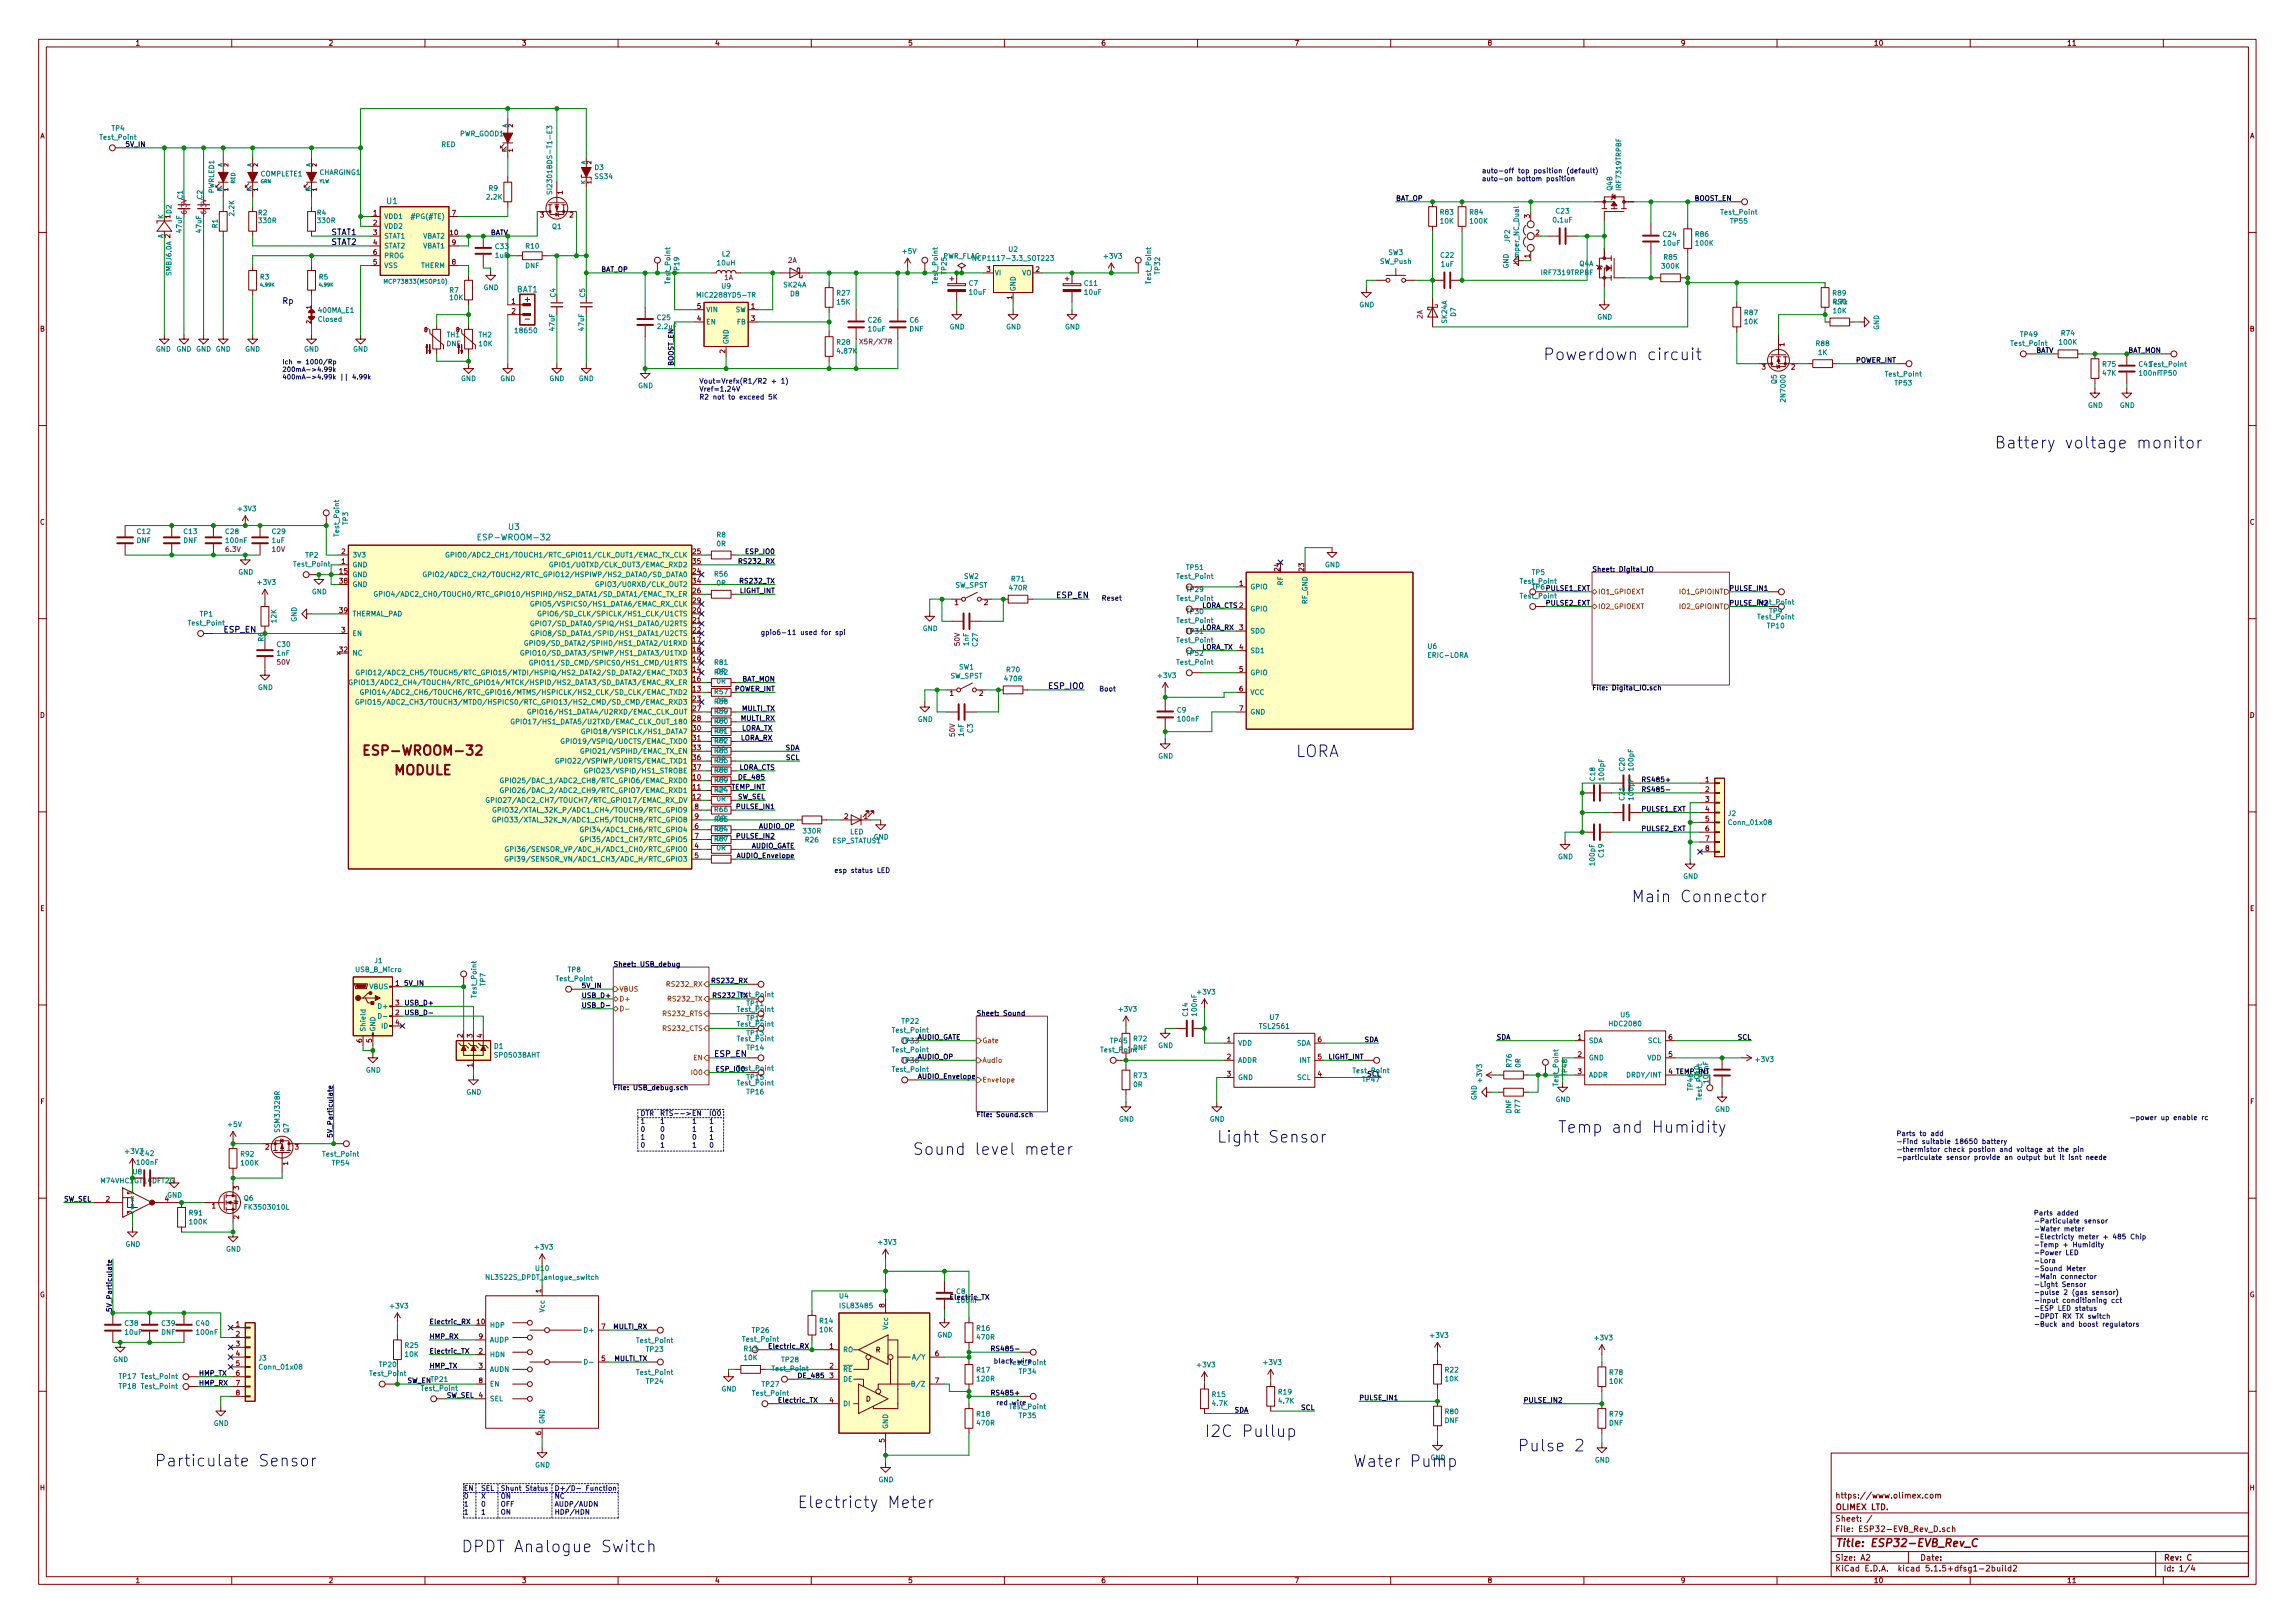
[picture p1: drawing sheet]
<svg xmlns="http://www.w3.org/2000/svg" width="594mm" height="420mm" viewBox="0 0 594 420" stroke-linecap="round" stroke-linejoin="round" font-family="sans-serif">
<defs><g id="words">
<g font-size="4.2" fill="#0000c2">
<text x="399.4" y="93.3">Powerdown circuit</text>
<text x="516.3" y="116.1">Battery voltage monitor</text>
<text x="335.4" y="196">LORA</text>
<text x="422.3" y="233.6">Main Connector</text>
<text x="403.2" y="293.3">Temp and Humidity</text>
<text x="236.2" y="299">Sound level meter</text>
<text x="315" y="295.8">Light Sensor</text>
<text x="311.8" y="372">I2C Pullup</text>
<text x="392.8" y="375.8">Pulse 2</text>
<text x="40" y="379.6">Particulate Sensor</text>
<text x="350.3" y="379.8">Water Pump</text>
<text x="206.4" y="390.4">Electricty Meter</text>
<text x="119.4" y="401.9">DPDT Analogue Switch</text>
</g>
<g font-size="3.5" fill="#840000">
<text x="95.9" y="195.5">ESP-WROOM-32</text>
<text x="102" y="200.6">MODULE</text>
</g>
<text font-size="2.8" fill="#840000" x="475" y="400.4">Title: ESP32-EVB_Rev_C</text>
<g font-size="2.1" fill="#008484">
<text x="100.1" y="52.8">U1</text>
<text x="133.8" y="75.7">BAT1</text>
<text x="131.7" y="137.2">U3</text>
<text x="124.7" y="139.9">ESP-WROOM-32</text>
</g>
<g font-size="2.1">
<text x="85.7" y="60.9">STAT1</text>
<text x="85.7" y="63.4">STAT2</text>
<text x="273.6" y="154.9">ESP_EN</text>
<text x="57.8" y="163.7">ESP_EN</text>
<text x="271.8" y="178.4">ESP_IO0</text>
<text x="184.8" y="273.6">ESP_EN</text>
</g>
<text font-size="2.1" fill="#0000c2" x="73" y="78.7">Rp</text>
<g font-size="2.1" fill="#840000">
<text x="135.9" y="78.2">+</text>
<text x="136.2" y="83.3">-</text>
<text x="475" y="387.9">https://www.olimex.com</text>
<text x="475" y="393.9">Sheet: /</text>
<text x="475" y="390.9">OLIMEX LTD.</text>
<text x="475" y="396.6">File: ESP32-EVB_Rev_D.sch</text>
<text x="475" y="406.8">KiCad E.D.A. kicad 5.1.5+dfsg1-2build2</text>
<text x="475" y="404">Size: A2</text>
<text x="497" y="404">Date:</text>
<text x="560" y="404">Rev: C</text>
<text x="560" y="406.8">Id: 1/4</text>
</g>
<g font-size="1.8" fill="#840000">
<text x="35" y="11.8">1</text>
<text x="85" y="11.8">2</text>
<text x="135" y="11.8">3</text>
<text x="185" y="11.8">4</text>
<text x="235" y="11.8">5</text>
<text x="285" y="11.8">6</text>
<text x="335" y="11.8">7</text>
<text x="385" y="11.8">8</text>
<text x="435" y="11.8">9</text>
<text x="485" y="11.8">10</text>
<text x="535" y="11.8">11</text>
<text x="10.4" y="35.8">A</text>
<text x="582.4" y="35.8">A</text>
<text x="145.7" y="50.3" transform="rotate(-90 145.7 50.3)">1</text>
<text x="96.6" y="55.8">1</text>
<text x="96.6" y="58.3">2</text>
<text x="117" y="55.8">7</text>
<text x="139.9" y="56.3">3</text>
<text x="147.5" y="56.3">2</text>
<text x="396" y="56.5" transform="rotate(-90 396 56.5)">3</text>
<text x="44.1" y="61.6" transform="rotate(-90 44.1 61.6)">2</text>
<text x="96.6" y="60.9">3</text>
<text x="96.6" y="63.4">4</text>
<text x="96.6" y="66">6</text>
<text x="116.5" y="60.9">10</text>
<text x="117" y="63.4">9</text>
<text x="397.5" y="60.9">2</text>
<text x="96.6" y="68.5">5</text>
<text x="117" y="68.5">8</text>
<text x="255.4" y="70.4">3</text>
<text x="268.1" y="70.4">2</text>
<text x="396" y="66.7" transform="rotate(-90 396 66.7)">1</text>
<text x="262" y="77.5" transform="rotate(-90 262 77.5)">1</text>
<text x="132.5" y="78.7">1</text>
<text x="132.5" y="81.2">2</text>
<text x="180.5" y="83.1">4</text>
<text x="180.5" y="79.9">5</text>
<text x="194.5" y="79.9">1</text>
<text x="194.5" y="83.1">3</text>
<text x="10.4" y="85.8">B</text>
<text x="461.9" y="89.7" transform="rotate(-90 461.9 89.7)">1</text>
<text x="582.4" y="85.8">B</text>
<text x="187.7" y="91.5" transform="rotate(-90 187.7 91.5)">2</text>
<text x="456.1" y="95.7">3</text>
<text x="463.7" y="95.7">2</text>
<text x="10.4" y="135.8">C</text>
<text x="582.4" y="135.8">C</text>
<text x="88.4" y="143.4">2</text>
<text x="179.4" y="143.4">25</text>
<text x="87.9" y="148.5">15</text>
<text x="88.4" y="146">1</text>
<text x="179.4" y="148.5">24</text>
<text x="179.4" y="146">35</text>
<text x="331.2" y="147.8" transform="rotate(-90 331.2 147.8)">24</text>
<text x="337.6" y="147.8" transform="rotate(-90 337.6 147.8)">23</text>
<text x="87.9" y="151">38</text>
<text x="179.4" y="153.6">26</text>
<text x="179.4" y="151">34</text>
<text x="307.2" y="153.3">TP29</text>
<text x="320.8" y="151.7">1</text>
<text x="393.7" y="154.9">Test_Point</text>
<text x="87.9" y="158.7">39</text>
<text x="179.4" y="158.7">20</text>
<text x="179.4" y="161.2">21</text>
<text x="179.4" y="156.1">29</text>
<text x="247.2" y="156.6">1</text>
<text x="254.8" y="156.6">2</text>
<text x="307.2" y="159">TP30</text>
<text x="88.4" y="163.7">3</text>
<text x="179.4" y="166.3">17</text>
<text x="179.4" y="163.7">22</text>
<text x="307.2" y="164.1">TP31</text>
<text x="320.8" y="163.1">3</text>
<text x="87.9" y="168.8">32</text>
<text x="179.4" y="173.9">14</text>
<text x="179.4" y="168.8">18</text>
<text x="179.4" y="171.4">19</text>
<text x="320.8" y="168.2">4</text>
<text x="320.8" y="173.9">5</text>
<text x="179.4" y="179">13</text>
<text x="179.4" y="176.4">16</text>
<text x="320.8" y="179">6</text>
<text x="10.4" y="185.8">D</text>
<text x="179.4" y="181.5">23</text>
<text x="179.4" y="184.1">27</text>
<text x="245.9" y="180.1">1</text>
<text x="253.5" y="180.1">2</text>
<text x="320.8" y="184.1">7</text>
<text x="582.4" y="185.8">D</text>
<text x="179.4" y="186.6">28</text>
<text x="179.4" y="189.1">30</text>
<text x="179.4" y="191.7">31</text>
<text x="179.4" y="194.2">33</text>
<text x="179.4" y="196.8">36</text>
<text x="179.4" y="201.8">10</text>
<text x="179.4" y="199.3">37</text>
<text x="441.5" y="202.5">1</text>
<text x="179.4" y="204.4">11</text>
<text x="179.4" y="206.9">12</text>
<text x="179.9" y="209.5">8</text>
<text x="441.5" y="205">2</text>
<text x="441.5" y="207.6">3</text>
<text x="179.9" y="214.5">6</text>
<text x="179.9" y="212">9</text>
<text x="218.6" y="212">2</text>
<text x="223.7" y="212">1</text>
<text x="441.5" y="210.1">4</text>
<text x="441.5" y="212.6">5</text>
<text x="441.5" y="215.2">6</text>
<text x="179.9" y="219.6">4</text>
<text x="179.9" y="217.1">7</text>
<text x="441.5" y="217.7">7</text>
<text x="441.5" y="220.3">8</text>
<text x="179.9" y="222.2">5</text>
<text x="10.4" y="235.8">E</text>
<text x="582.4" y="235.8">E</text>
<text x="102.4" y="255.2">1</text>
<text x="102.4" y="262.8">2</text>
<text x="102.4" y="260.3">3</text>
<text x="93.7" y="269.9" transform="rotate(-90 93.7 269.9)">6</text>
<text x="96.3" y="269.9" transform="rotate(-90 96.3 269.9)">5</text>
<text x="102.4" y="265.3">4</text>
<text x="119.8" y="268.6" transform="rotate(-90 119.8 268.6)">2</text>
<text x="122.3" y="268.6" transform="rotate(-90 122.3 268.6)">3</text>
<text x="124.8" y="268.6" transform="rotate(-90 124.8 268.6)">4</text>
<text x="317.7" y="269.8">1</text>
<text x="341.1" y="269.8">6</text>
<text x="408.5" y="269.2">1</text>
<text x="432" y="269.2">6</text>
<text x="317.7" y="274.2">2</text>
<text x="341.1" y="274.2">5</text>
<text x="408.5" y="273.6">2</text>
<text x="432" y="273.6">5</text>
<text x="122.3" y="276.2" transform="rotate(-90 122.3 276.2)">1</text>
<text x="317.7" y="278.7">3</text>
<text x="341.1" y="278.7">4</text>
<text x="408.5" y="278">3</text>
<text x="10.5" y="285.8">F</text>
<text x="582.5" y="285.8">F</text>
<text x="68.7" y="297.6">2</text>
<text x="76.4" y="297.6">3</text>
<text x="74.5" y="301.6" transform="rotate(-90 74.5 301.6)">1</text>
<text x="27.5" y="311.1">2</text>
<text x="42.7" y="311.1">4</text>
<text x="61.8" y="308" transform="rotate(-90 61.8 308)">3</text>
<text x="54.9" y="312.8">1</text>
<text x="61.8" y="315.6" transform="rotate(-90 61.8 315.6)">2</text>
<text x="10.3" y="335.8">G</text>
<text x="140.1" y="334.7" transform="rotate(-90 140.1 334.7)">1</text>
<text x="582.3" y="335.8">G</text>
<text x="229" y="338.5" transform="rotate(-90 229 338.5)">8</text>
<text x="61.1" y="343.5">1</text>
<text x="61.1" y="346">2</text>
<text x="123.5" y="342.8">10</text>
<text x="124" y="346.6">9</text>
<text x="155.7" y="344.1">7</text>
<text x="61.1" y="348.5">3</text>
<text x="61.1" y="351.1">4</text>
<text x="61.1" y="353.6">5</text>
<text x="124" y="350.4">2</text>
<text x="155.7" y="352.3">5</text>
<text x="214.8" y="349.2">1</text>
<text x="226.7" y="350.1">R</text>
<text x="242.1" y="351.1">6</text>
<text x="61.1" y="356.2">6</text>
<text x="61.1" y="358.7">7</text>
<text x="124" y="354.2">3</text>
<text x="124" y="358.1">8</text>
<text x="214.8" y="354.2">2</text>
<text x="214.8" y="356.8">3</text>
<text x="242.1" y="358.1">7</text>
<text x="61.1" y="361.2">8</text>
<text x="214.8" y="363.1">4</text>
<text x="224.2" y="362.8">D</text>
<text x="140.1" y="371.5" transform="rotate(-90 140.1 371.5)">6</text>
<text x="229" y="373.4" transform="rotate(-90 229 373.4)">5</text>
<text x="10.4" y="385.8">H</text>
<text x="582.4" y="385.8">H</text>
<text x="35" y="409.8">1</text>
<text x="85" y="409.8">2</text>
<text x="135" y="409.8">3</text>
<text x="185" y="409.8">4</text>
<text x="235" y="409.8">5</text>
<text x="285" y="409.8">6</text>
<text x="335" y="409.8">7</text>
<text x="385" y="409.8">8</text>
<text x="435" y="409.8">9</text>
<text x="485" y="409.8">10</text>
<text x="535" y="409.8">11</text>
</g>
<g font-size="1.8" fill="#008484">
<text x="28.9" y="33.9">TP4</text>
<text x="119" y="35.3">PWR_GOOD1</text>
<text x="26" y="36.2">Test_Point</text>
<text x="114.2" y="38.1">RED</text>
<text x="67.5" y="45.7">COMPLETE1</text>
<text x="82.7" y="45.3">CHARGING1</text>
<text x="154" y="44">D3</text>
<text x="154.1" y="46.3">SS34</text>
<text x="47.3" y="51.5" transform="rotate(-90 47.3 51.5)">C1</text>
<text x="52.4" y="51.5" transform="rotate(-90 52.4 51.5)">C2</text>
<text x="55.4" y="50" transform="rotate(-90 55.4 50)">PWRLED1</text>
<text x="126.1" y="51.7">2.2K</text>
<text x="126.6" y="49.4">R9</text>
<text x="142.9" y="48.8" transform="rotate(-90 142.9 48.8)">SI2301BDS-T1-E3</text>
<text x="417.3" y="49.3" transform="rotate(-90 417.3 49.3)">Q4B</text>
<text x="419.7" y="48.9" transform="rotate(-90 419.7 48.9)">IRF7319TRPBF</text>
<text x="42.3" y="56.7" transform="rotate(-90 42.3 56.7)">K</text>
<text x="44.1" y="56.5" transform="rotate(-90 44.1 56.5)">1D2</text>
<text x="56.3" y="59" transform="rotate(-90 56.3 59)">R1</text>
<text x="60.6" y="55.8" transform="rotate(-90 60.6 55.8)">2.2K</text>
<text x="66.9" y="55.7">R2</text>
<text x="67.1" y="57.8">330R</text>
<text x="82.1" y="55.7">R4</text>
<text x="82.3" y="57.8">330R</text>
<text x="99.4" y="56.7">VDD1</text>
<text x="99.4" y="59.2">VDD2</text>
<text x="107.3" y="56.7">#PG(#TE)</text>
<text x="143" y="59.3">Q1</text>
<text x="372.9" y="55.6">R83</text>
<text x="372.9" y="57.9">10K</text>
<text x="380.5" y="55.6">R84</text>
<text x="380.6" y="57.9">100K</text>
<text x="402.2" y="57.6">0.1uF</text>
<text x="402.8" y="55.3">C23</text>
<text x="445.6" y="55.6">Test_Point</text>
<text x="448" y="57.9">TP55</text>
<text x="42.3" y="61.8" transform="rotate(-90 42.3 61.8)">A</text>
<text x="47" y="60.1" transform="rotate(-90 47 60.1)">47uF</text>
<text x="52.1" y="60.1" transform="rotate(-90 52.1 60.1)">47uF</text>
<text x="99.4" y="61.8">STAT1</text>
<text x="99.4" y="64.3">STAT2</text>
<text x="109.4" y="61.8">VBAT2</text>
<text x="109.4" y="64.3">VBAT1</text>
<text x="128.3" y="64.5">C33</text>
<text x="136.2" y="64.4">R10</text>
<text x="233.7" y="65.7">+5V</text>
<text x="261.1" y="65.2">U2</text>
<text x="390.9" y="62.7" transform="rotate(-90 390.9 62.7)">JP2</text>
<text x="430.6" y="61.3">C24</text>
<text x="430.6" y="63.6">10uF</text>
<text x="438.9" y="61.3">R86</text>
<text x="439.1" y="63.6">100K</text>
<text x="44.4" y="71.3" transform="rotate(-90 44.4 71.3)">SMBJ6.0A</text>
<text x="99.4" y="69.4">VSS</text>
<text x="99.4" y="66.8">PROG</text>
<text x="108.9" y="69.4">THERM</text>
<text x="128.2" y="66.8">1uF</text>
<text x="136" y="69.4">DNF</text>
<text x="185.8" y="68.7">10uH</text>
<text x="186.9" y="66.4">L2</text>
<text x="244" y="66.9">PWR_FLAG</text>
<text x="245" y="70.9" transform="rotate(-90 245 70.9)">TP25</text>
<text x="253.1" y="67.5">NCP1117-3.3_SOT223</text>
<text x="257.4" y="71.3">VI</text>
<text x="264.5" y="71.3">VO</text>
<text x="286" y="66.9">+3V3</text>
<text x="300.3" y="70.9" transform="rotate(-90 300.3 70.9)">TP32</text>
<text x="357.3" y="68.3">SW_Push</text>
<text x="359.4" y="66">SW3</text>
<text x="373" y="66.7">C22</text>
<text x="373.1" y="69">1uF</text>
<text x="390.5" y="69.6" transform="rotate(-90 390.5 69.6)">GND</text>
<text x="393.2" y="68.5" transform="rotate(-90 393.2 68.5)">Jumper_NC_Dual</text>
<text x="399.3" y="71.2">IRF7319TRPBF</text>
<text x="408.8" y="68.9">Q4A</text>
<text x="430.3" y="69.5">300K</text>
<text x="430.8" y="67.2">R85</text>
<text x="67.4" y="72.4">R3</text>
<text x="82.6" y="72.4">R5</text>
<text x="116.4" y="75.8">R7</text>
<text x="116.5" y="77.7">10K</text>
<text x="125.2" y="75.1">GND</text>
<text x="143.8" y="76.9" transform="rotate(-90 143.8 76.9)">C4</text>
<text x="151.4" y="76.9" transform="rotate(-90 151.4 76.9)">C5</text>
<text x="173.5" y="73.3" transform="rotate(-90 173.5 73.3)">Test_Point</text>
<text x="181.2" y="77">MIC2288YD5-TR</text>
<text x="186.8" y="74.7">U9</text>
<text x="202.9" y="74.4">SK24A</text>
<text x="204.6" y="76.7">D8</text>
<text x="216.7" y="76.5">R27</text>
<text x="242.7" y="73.3" transform="rotate(-90 242.7 73.3)">Test_Point</text>
<text x="250.9" y="74">C7</text>
<text x="251" y="76.3">10uF</text>
<text x="262.9" y="75.5" transform="rotate(-90 262.9 75.5)">GND</text>
<text x="280.8" y="74">C11</text>
<text x="280.8" y="76.3">10uF</text>
<text x="298" y="73.3" transform="rotate(-90 298 73.3)">Test_Point</text>
<text x="474.5" y="76.5">R89</text>
<text x="82.5" y="83.3">Closed</text>
<text x="82.6" y="81">400MA_E1</text>
<text x="170.2" y="82.9">C25</text>
<text x="182.8" y="84">EN</text>
<text x="182.8" y="80.8">VIN</text>
<text x="190.3" y="80.8">SW</text>
<text x="190.8" y="84">FB</text>
<text x="216.7" y="78.8">15K</text>
<text x="224.8" y="83.5">C26</text>
<text x="235.5" y="83.5">C6</text>
<text x="351.9" y="79.5">GND</text>
<text x="374.6" y="83.7" transform="rotate(-90 374.6 83.7)">SK24A</text>
<text x="376.9" y="81.9" transform="rotate(-90 376.9 81.9)">D7</text>
<text x="413.5" y="82.7">GND</text>
<text x="451.6" y="81.6">R87</text>
<text x="451.6" y="83.9">10K</text>
<text x="474.6" y="78.8">R90</text>
<text x="474.6" y="81.1">10K</text>
<text x="115.6" y="89.6">DNF</text>
<text x="115.7" y="87.3">TH1</text>
<text x="123.9" y="87.3">TH2</text>
<text x="124.1" y="89.6">10K</text>
<text x="133.6" y="86.2">18650</text>
<text x="143.6" y="85.5" transform="rotate(-90 143.6 85.5)">47uF</text>
<text x="151.2" y="85.5" transform="rotate(-90 151.2 85.5)">47uF</text>
<text x="170.3" y="85.2">2.2uF</text>
<text x="188.6" y="89.2" transform="rotate(-90 188.6 89.2)">GND</text>
<text x="216.7" y="89.2">R28</text>
<text x="224.9" y="85.8">10uF</text>
<text x="235.4" y="85.8">DNF</text>
<text x="245.8" y="85.3">GND</text>
<text x="260.4" y="85.3">GND</text>
<text x="275.7" y="85.3">GND</text>
<text x="470.2" y="89.6">R88</text>
<text x="486.4" y="85.4" transform="rotate(-90 486.4 85.4)">GND</text>
<text x="520.7" y="89.5">Test_Point</text>
<text x="523.1" y="87.2">TP49</text>
<text x="533.2" y="89.2">100K</text>
<text x="533.7" y="86.9">R74</text>
<text x="40.3" y="91">GND</text>
<text x="45.7" y="91">GND GND GND</text>
<text x="63.4" y="91">GND</text>
<text x="78.7" y="91">GND</text>
<text x="91.4" y="91">GND</text>
<text x="216.9" y="91.5">4.87K</text>
<text x="470.7" y="91.9">1K</text>
<text x="544.3" y="94.9">R75</text>
<text x="553.7" y="94.9">C41Test_Point</text>
<text x="119.3" y="98.6">GND</text>
<text x="129.5" y="98.6">GND</text>
<text x="142.2" y="98.6">GND</text>
<text x="149.8" y="98.6">GND</text>
<text x="165.2" y="100.5">GND</text>
<text x="459.9" y="99.4" transform="rotate(-90 459.9 99.4)">Q5</text>
<text x="488.2" y="97.5">Test_Point</text>
<text x="490.6" y="99.8">TP53</text>
<text x="544.3" y="97.2">47K</text>
<text x="553.9" y="97.2">100nFTP50</text>
<text x="462.2" y="103.7" transform="rotate(-90 462.2 103.7)">2N7000</text>
<text x="540.5" y="105.6">GND</text>
<text x="548.7" y="105.6">GND</text>
<text x="61.8" y="132.4">+3V3</text>
<text x="90.1" y="135.9" transform="rotate(-90 90.1 135.9)">TP3</text>
<text x="35.4" y="140.6">DNF</text>
<text x="35.6" y="138.2">C12</text>
<text x="47.5" y="140.6">DNF</text>
<text x="47.7" y="138.2">C13</text>
<text x="58.4" y="138.2">C28</text>
<text x="58.6" y="140.6">100nF</text>
<text x="70.5" y="140.6">1uF</text>
<text x="70.5" y="138.2">C29</text>
<text x="87.8" y="138.7" transform="rotate(-90 87.8 138.7)">Test_Point</text>
<text x="185.6" y="139.1">R8</text>
<text x="185.6" y="141.4">0R</text>
<text x="61.7" y="148.8">GND</text>
<text x="76.2" y="146.7">Test_Point</text>
<text x="79.1" y="144.4">TP2</text>
<text x="91.2" y="146.9">GND</text>
<text x="91.2" y="149.4">GND</text>
<text x="91.2" y="144.3">3V3</text>
<text x="115.4" y="149.4">GPIO2/ADC2_CH2/TOUCH2/RTC_GPIO12/HSPIWP/HS2_DATA0/SD_DATA0</text>
<text x="120.2" y="144.3">GPIO0/ADC2_CH1/TOUCH1/RTC_GPIO11/CLK_OUT1/EMAC_TX_CLK</text>
<text x="145.1" y="146.9">GPIO1/U0TXD/CLK_OUT3/EMAC_RXD2</text>
<text x="185" y="149.3">R56</text>
<text x="249.6" y="149.8">SW2</text>
<text x="304.8" y="149.9">Test_Point</text>
<text x="307.2" y="147.5">TP51</text>
<text x="343" y="146.9">GND</text>
<text x="396.6" y="148.8">TP5</text>
<text x="66.9" y="151.4">+3V3</text>
<text x="80.7" y="153.8">GND</text>
<text x="91.2" y="151.9">GND</text>
<text x="103.4" y="154.5">GPIO4/ADC2_CH0/TOUCH0/RTC_GPIO10/HSPIHD/HS2_DATA1/SD_DATA1/EMAC_TX_ER</text>
<text x="156.3" y="151.9">GPIO3/U0RXD/CLK_OUT2</text>
<text x="185.6" y="151.6">0R</text>
<text x="247.2" y="152.1">SW_SPST</text>
<text x="261.4" y="152.8">470R</text>
<text x="261.9" y="150.5">R71</text>
<text x="304.8" y="155.6">Test_Point</text>
<text x="323.6" y="152.6">GPIO</text>
<text x="332.1" y="151.5" transform="rotate(-90 332.1 151.5)">RF</text>
<text x="393.7" y="151.1">Test_Point</text>
<text x="48.9" y="161.9">Test_Point</text>
<text x="51.8" y="159.6">TP1</text>
<text x="71.6" y="161.2" transform="rotate(-90 71.6 161.2)">12K</text>
<text x="76.8" y="161" transform="rotate(-90 76.8 161)">GND</text>
<text x="91.2" y="159.6">THERMAL_PAD</text>
<text x="140.1" y="157">GPIO5/VSPICS0/HS1_DATA6/EMAC_RX_CLK</text>
<text x="143.3" y="159.6">GPIO6/SD_CLK/SPICLK/HS1_CLK/U1CTS</text>
<text x="304.8" y="161.3">Test_Point</text>
<text x="323.6" y="158.3">GPIO</text>
<text x="338.5" y="156.4" transform="rotate(-90 338.5 156.4)">RF_GND</text>
<text x="455.1" y="160.3">Test_Point</text>
<text x="458" y="158.8">TP9</text>
<text x="71.8" y="167.5">C30</text>
<text x="91.2" y="164.6">EN</text>
<text x="139.6" y="167.2">GPIO9/SD_DATA2/SPIHD/HS1_DATA2/U1RXD</text>
<text x="141" y="162.1">GPIO7/SD_DATA0/SPIQ/HS1_DATA0/U2RTS</text>
<text x="141.1" y="164.6">GPIO8/SD_DATA1/SPID/HS1_DATA1/U2CTS</text>
<text x="238.8" y="163.4">GND</text>
<text x="250.7" y="167.1" transform="rotate(-90 250.7 167.1)">1nF</text>
<text x="253.1" y="167.3" transform="rotate(-90 253.1 167.3)">C27</text>
<text x="304.8" y="166.4">Test_Point</text>
<text x="323.6" y="164">SDO</text>
<text x="369.6" y="168">U6</text>
<text x="457.6" y="162.7">TP10</text>
<text x="71.7" y="169.8">1nF</text>
<text x="91.2" y="169.7">NC</text>
<text x="138.5" y="169.7">GPIO10/SD_DATA3/SPIWP/HS1_DATA3/U1TXD</text>
<text x="141.7" y="172.3">GPIO11/SD_CMD/SPICS0/HS1_CMD/U1RTS</text>
<text x="185" y="172.1">R81</text>
<text x="248.3" y="173.3">SW1</text>
<text x="304.8" y="172.1">Test_Point</text>
<text x="307.2" y="169.8">TP52</text>
<text x="323.6" y="169.1">SD1</text>
<text x="369.9" y="170.3">ERIC-LORA</text>
<text x="66.8" y="178.6">GND</text>
<text x="97.9" y="177.3">GPIO13/ADC2_CH4/TOUCH4/RTC_GPIO14/MTCK/HSPID/HS2_DATA3/SD_DATA3/EMAC_RX_ER</text>
<text x="99.9" y="174.8">GPIO12/ADC2_CH5/TOUCH5/RTC_GPIO15/MTDI/HSPIQ/HS2_DATA2/SD_DATA2/EMAC_TXD3</text>
<text x="101.3" y="179.9">GPIO14/ADC2_CH6/TOUCH6/RTC_GPIO16/MTMS/HSPICLK/HS2_CLK/SD_CLK/EMAC_TXD2</text>
<text x="185" y="179.7">R57</text>
<text x="185.6" y="174.4">0R</text>
<text x="185.6" y="177">0R</text>
<text x="246" y="175.6">SW_SPST</text>
<text x="260.1" y="176.3">470R</text>
<text x="260.6" y="174">R70</text>
<text x="299.9" y="175.5">+3V3</text>
<text x="323.6" y="174.8">GPIO</text>
<text x="323.6" y="179.9">VCC</text>
<text x="100.5" y="182.4">GPIO15/ADC2_CH3/TOUCH3/MTDO/HSPICS0/RTC_GPIO13/HS2_CMD/SD_CMD/EMAC_RXD3</text>
<text x="139.3" y="185">GPIO16/HS1_DATA4/U2RXD/EMAC_CLK_OUT</text>
<text x="185.6" y="184.6">0R</text>
<text x="185.6" y="182.1">0R</text>
<text x="304.7" y="184.5">C9</text>
<text x="323.6" y="185">GND</text>
<text x="135.6" y="187.5">GPIO17/HS1_DATA5/U2TXD/EMAC_CLK_OUT_180</text>
<text x="152.7" y="190">GPIO18/VSPICLK/HS1_DATA7</text>
<text x="185.6" y="189.7">0R</text>
<text x="185.6" y="187.1">0R</text>
<text x="237.6" y="186.9">GND</text>
<text x="249.5" y="190.6" transform="rotate(-90 249.5 190.6)">1nF</text>
<text x="251.8" y="189.7" transform="rotate(-90 251.8 189.7)">C3</text>
<text x="305" y="186.8">100nF</text>
<text x="146.8" y="197.7">GPIO22/VSPIWP/U0RTS/EMAC_TXD1</text>
<text x="148.3" y="192.6">GPIO19/VSPIQ/U0CTS/EMAC_TXD0</text>
<text x="152.2" y="195.1">GPIO21/VSPIHD/EMAC_TX_EN</text>
<text x="185.6" y="194.8">0R</text>
<text x="185.6" y="192.2">0R</text>
<text x="185.6" y="197.3">0R</text>
<text x="299.8" y="196.4">GND</text>
<text x="133.6" y="202.7">GPIO25/DAC_1/ADC2_CH8/RTC_GPIO6/EMAC_RXD0</text>
<text x="153.6" y="200.2">GPIO23/VSPID/HS1_STROBE</text>
<text x="185.6" y="202.4">0R</text>
<text x="185.6" y="199.8">0R</text>
<text x="412.9" y="202" transform="rotate(-90 412.9 202)">C18</text>
<text x="415.2" y="201.9" transform="rotate(-90 415.2 201.9)">100pF</text>
<text x="420.5" y="199.5" transform="rotate(-90 420.5 199.5)">C20</text>
<text x="422.8" y="199.3" transform="rotate(-90 422.8 199.3)">100pF</text>
<text x="130" y="207.8">GPIO27/ADC2_CH7/TOUCH7/RTC_GPIO17/EMAC_RX_DV</text>
<text x="133.6" y="205.3">GPIO26/DAC_2/ADC2_CH9/RTC_GPIO7/EMAC_RXD1</text>
<text x="185.6" y="204.9">0R</text>
<text x="185.6" y="207.5">0R</text>
<text x="420.5" y="207.1" transform="rotate(-90 420.5 207.1)">C21</text>
<text x="422.8" y="207" transform="rotate(-90 422.8 207)">100pF</text>
<text x="132" y="212.9">GPIO33/XTAL_32K_N/ADC1_CH5/TOUCH8/RTC_GPIO8</text>
<text x="132.1" y="210.4">GPIO32/XTAL_32K_P/ADC1_CH4/TOUCH9/RTC_GPIO9</text>
<text x="152.7" y="215.4">GPI34/ADC1_CH6/RTC_GPIO4</text>
<text x="185" y="210.2">R66</text>
<text x="185.6" y="212.5">0R</text>
<text x="185.6" y="215.1">0R</text>
<text x="208.1" y="215.8">330R</text>
<text x="220" y="216">LED</text>
<text x="447.4" y="211.2">J2</text>
<text x="447.8" y="213.6">Conn_01x08</text>
<text x="134.8" y="220.5">GPI36/SENSOR_VP/ADC_H/ADC1_CH0/RTC_GPIO0</text>
<text x="152.7" y="218">GPI35/ADC1_CH7/RTC_GPIO5</text>
<text x="185.6" y="217.6">0R</text>
<text x="185.6" y="220.2">0R</text>
<text x="208.5" y="218.1">R26</text>
<text x="215.5" y="218.3">ESP_STATUS1</text>
<text x="226.1" y="217.3">GND</text>
<text x="415.1" y="221.9" transform="rotate(-90 415.1 221.9)">C19</text>
<text x="134.7" y="223.1">GPI39/SENSOR_VN/ADC1_CH3/ADC_H/RTC_GPIO3</text>
<text x="403.3" y="222.4">GND</text>
<text x="412.8" y="223.9" transform="rotate(-90 412.8 223.9)">100pF</text>
<text x="435.7" y="227.5">GND</text>
<text x="92.1" y="251.7">USB_B_Micro</text>
<text x="97" y="249.3">J1</text>
<text x="147" y="251.7">TP8</text>
<text x="95.7" y="256.1">VBUS</text>
<text x="125.7" y="255.2" transform="rotate(-90 125.7 255.2)">TP7</text>
<text x="144.1" y="254">Test_Point</text>
<text x="310.1" y="257.4">+3V3</text>
<text x="98.3" y="261.2">D+</text>
<text x="123.3" y="258.1" transform="rotate(-90 123.3 258.1)">Test_Point</text>
<text x="191" y="261.9">Test_Point</text>
<text x="193.4" y="260.4">TP11</text>
<text x="289.8" y="261.9">+3V3</text>
<text x="307.5" y="263" transform="rotate(-90 307.5 263)">C14</text>
<text x="309.8" y="262.8" transform="rotate(-90 309.8 262.8)">100nF</text>
<text x="328.8" y="264">U7</text>
<text x="419.6" y="263.4">U5</text>
<text x="94.6" y="267.1" transform="rotate(-90 94.6 267.1)">Shield</text>
<text x="97.2" y="267.1" transform="rotate(-90 97.2 267.1)">GND</text>
<text x="98.8" y="266.2">ID</text>
<text x="191" y="269.6">Test_Point</text>
<text x="191" y="265.8">Test_Point</text>
<text x="193.4" y="264.3">TP12</text>
<text x="193.4" y="268.1">TP13</text>
<text x="231.1" y="267.3">Test_Point</text>
<text x="233.5" y="265">TP22</text>
<text x="293.5" y="269.6">R72</text>
<text x="326.2" y="266.3">TSL2561</text>
<text x="416.8" y="265.7">HDC2080</text>
<text x="128" y="271.5">D1</text>
<text x="128.2" y="273.8">SP0503BAHT</text>
<text x="193.4" y="271.9">TP14</text>
<text x="231.1" y="272.4">Test_Point</text>
<text x="233.5" y="270.1">TP33</text>
<text x="233.5" y="275.2">TP36</text>
<text x="285.1" y="272.4">Test_Point</text>
<text x="287.5" y="270.1">TP45</text>
<text x="293.3" y="271.9">DNF</text>
<text x="299.8" y="271.3">GND</text>
<text x="320.4" y="270.7">VDD</text>
<text x="320.4" y="275.1">ADDR</text>
<text x="335.6" y="270.7">SDA</text>
<text x="336.5" y="275.1">INT</text>
<text x="411.2" y="270">SDA</text>
<text x="411.2" y="274.5">GND</text>
<text x="426.4" y="274.5">VDD</text>
<text x="426.6" y="270">SCL</text>
<text x="454.6" y="274.9">+3V3</text>
<text x="94.7" y="277.7">GND</text>
<text x="191" y="277.2">Test_Point</text>
<text x="191" y="281">Test_Point</text>
<text x="193.4" y="279.5">TP15</text>
<text x="231.1" y="277.5">Test_Point</text>
<text x="293.4" y="281.4">0R</text>
<text x="293.5" y="279.1">R73</text>
<text x="320.4" y="279.6">GND</text>
<text x="335.8" y="279.6">SCL</text>
<text x="350.4" y="277.8">Test_Point</text>
<text x="352.8" y="280.1">TP47</text>
<text x="383.6" y="280" transform="rotate(-90 383.6 280)">+3V3</text>
<text x="391.3" y="276.2" transform="rotate(-90 391.3 276.2)">R76</text>
<text x="393.6" y="276.3" transform="rotate(-90 393.6 276.3)">0R</text>
<text x="403.4" y="281" transform="rotate(-90 403.4 281)">Test_Point</text>
<text x="405.7" y="278.6" transform="rotate(-90 405.7 278.6)">TP48</text>
<text x="411.2" y="278.9">ADDR</text>
<text x="421.8" y="278.9">DRDY/INT</text>
<text x="120.7" y="283.4">GND</text>
<text x="193.4" y="283.3">TP16</text>
<text x="382.2" y="284.8" transform="rotate(-90 382.2 284.8)">GND</text>
<text x="402.7" y="285.3">GND</text>
<text x="438.2" y="282.2" transform="rotate(-90 438.2 282.2)">TP46</text>
<text x="440.5" y="284.6" transform="rotate(-90 440.5 284.6)">Test_Point</text>
<text x="443.9" y="287.8">GND</text>
<text x="59.1" y="291.7">+5V</text>
<text x="72.4" y="292.8" transform="rotate(-90 72.4 292.8)">SSM3J328R</text>
<text x="74.8" y="293.2" transform="rotate(-90 74.8 293.2)">Q7</text>
<text x="289.6" y="290.4">GND</text>
<text x="313.1" y="290.4">GND</text>
<text x="391.2" y="288.2" transform="rotate(-90 391.2 288.2)">DNF</text>
<text x="393.5" y="288.1" transform="rotate(-90 393.5 288.1)">R77</text>
<text x="32.6" y="298.7">+3V3</text>
<text x="36.5" y="299.3">C42</text>
<text x="62.4" y="299.4">R92</text>
<text x="83.7" y="299.4">Test_Point</text>
<text x="34.4" y="304">U8</text>
<text x="35.6" y="301.6">100nF</text>
<text x="62.5" y="301.7">100K</text>
<text x="86.1" y="301.7">TP54</text>
<text x="43.3" y="310">GND</text>
<text x="63.2" y="310.8">Q6</text>
<text x="49" y="314.6">R91</text>
<text x="49.2" y="317">100K</text>
<text x="63.9" y="313.1">FK3503010L</text>
<text x="32.5" y="322.7">GND</text>
<text x="138.6" y="323.5">+3V3</text>
<text x="227.5" y="322.2">+3V3</text>
<text x="58.5" y="324">GND</text>
<text x="138.7" y="329">U10</text>
<text x="126.5" y="331.3">NL3S22S_DPDT_anlogue_switch</text>
<text x="101.2" y="338.7">+3V3</text>
<text x="141" y="339.6" transform="rotate(-90 141 339.6)">Vcc</text>
<text x="217.3" y="336.1">U4</text>
<text x="217.8" y="338.7">ISL83485</text>
<text x="32.4" y="343.2">C38</text>
<text x="32.5" y="345.5">10uF</text>
<text x="41.8" y="345.5">DNF</text>
<text x="41.9" y="343.2">C39</text>
<text x="50.8" y="343.2">C40</text>
<text x="51" y="345.5">100nF</text>
<text x="126.7" y="343.7">HDP</text>
<text x="126.7" y="347.5">AUDP</text>
<text x="151.6" y="345">D+</text>
<text x="164.9" y="347.7">Test_Point</text>
<text x="192.4" y="347.3">Test_Point</text>
<text x="194.8" y="345">TP26</text>
<text x="212.2" y="342.6">R14</text>
<text x="212.2" y="344.9">10K</text>
<text x="229.9" y="344.1" transform="rotate(-90 229.9 344.1)">Vcc</text>
<text x="242.6" y="346.2">GND</text>
<text x="252.9" y="344.5">R16</text>
<text x="253" y="346.8">470R</text>
<text x="370.4" y="346.3">+3V3</text>
<text x="413" y="347">+3V3</text>
<text x="29.3" y="352.6">GND</text>
<text x="67" y="352.2">J3</text>
<text x="98.3" y="353.9">TP20</text>
<text x="104.9" y="348.9">R25</text>
<text x="104.9" y="351.2">10K</text>
<text x="126.7" y="351.3">HDN</text>
<text x="167.4" y="350">TP23</text>
<text x="192.7" y="349.8">R13</text>
<text x="192.7" y="352.1">10K</text>
<text x="202.4" y="352.6">TP28</text>
<text x="218.2" y="350.1">RO</text>
<text x="236.7" y="352">A/Y</text>
<text x="310.1" y="354">+3V3</text>
<text x="327.2" y="353.3">+3V3</text>
<text x="30.9" y="359.5">TP18</text>
<text x="30.9" y="357">TP17</text>
<text x="36.7" y="359.5">Test_Point</text>
<text x="36.7" y="357">Test_Point</text>
<text x="67.4" y="354.5">Conn_01x08</text>
<text x="95.9" y="356.2">Test_Point</text>
<text x="126.7" y="355.1">AUDN</text>
<text x="126.7" y="358.9">EN</text>
<text x="164.9" y="355.9">Test_Point</text>
<text x="167.4" y="358.2">TP24</text>
<text x="197.3" y="359">TP27</text>
<text x="200" y="355">Test_Point</text>
<text x="218.2" y="355.1">RE</text>
<text x="218.2" y="357.7">DE</text>
<text x="236.8" y="358.9">B/Z</text>
<text x="252.9" y="355.3">R17</text>
<text x="253" y="357.6">120R</text>
<text x="263.9" y="355.7">TP34</text>
<text x="374.2" y="355.3">R22</text>
<text x="374.2" y="357.6">10K</text>
<text x="416.7" y="355.9">R78</text>
<text x="416.7" y="358.2">10K</text>
<text x="109.2" y="360">Test_Point</text>
<text x="126.7" y="362.8">SEL</text>
<text x="186.8" y="360.2">GND</text>
<text x="194.9" y="361.3">Test_Point</text>
<text x="218.2" y="364">DI</text>
<text x="261.5" y="364.8">Test_Point</text>
<text x="313.8" y="361.6">R15</text>
<text x="313.9" y="363.9">4.7K</text>
<text x="331" y="361">R19</text>
<text x="331.1" y="363.3">4.7K</text>
<text x="55.3" y="369.1">GND</text>
<text x="141" y="368.7" transform="rotate(-90 141 368.7)">GND</text>
<text x="229.9" y="370" transform="rotate(-90 229.9 370)">GND</text>
<text x="252.9" y="366.7">R18</text>
<text x="253" y="369">470R</text>
<text x="263.9" y="367.1">TP35</text>
<text x="374" y="368.4">DNF</text>
<text x="374.2" y="366.1">R80</text>
<text x="416.5" y="369">DNF</text>
<text x="416.7" y="366.7">R79</text>
<text x="370.3" y="378">GND</text>
<text x="138.5" y="379.9">GND</text>
<text x="227.4" y="383.7">GND</text>
<text x="412.8" y="378.6">GND</text>
</g>
<g font-size="1.8">
<text x="32.4" y="38">5V_IN</text>
<text x="361.3" y="52">BAT_OP</text>
<text x="438.6" y="52">BOOST_EN</text>
<text x="127" y="60.9">BATV</text>
<text x="155.6" y="70.4">BAT_OP</text>
<text x="174.4" y="94.8" transform="rotate(-90 174.4 94.8)">BOOST_EN</text>
<text x="480.3" y="93.9">POWER_INT</text>
<text x="527" y="91.4">BATV</text>
<text x="550.7" y="91.4">BAT_MON</text>
<text x="193.3" y="143.4">ESP_IO0</text>
<text x="191.8" y="146">RS232_RX</text>
<text x="412.1" y="148">Sheet: Digital_IO</text>
<text x="191.5" y="153.6">LIGHT_INT</text>
<text x="192" y="151">RS232_TX</text>
<text x="396.6" y="152.6">TP6PULSE1_EXT</text>
<text x="448.2" y="153">PULSE_IN1</text>
<text x="311.1" y="157.4">LORA_CTS 2</text>
<text x="400" y="156.8">PULSE2_EXT</text>
<text x="448.2" y="156.8">PULSE_IN2</text>
<text x="455.1" y="156.5">Test_Point</text>
<text x="311.1" y="163.1">LORA_RX</text>
<text x="311.1" y="168.2">LORA_TX</text>
<text x="190.1" y="179">POWER_INT</text>
<text x="191.9" y="176.4">BAT_MON</text>
<text x="412.1" y="178.7">File: Digital_IO.sch</text>
<text x="192" y="184.1">MULTI_TX</text>
<text x="191.6" y="191.7">LORA_RX</text>
<text x="191.8" y="189.1">LORA_TX</text>
<text x="191.8" y="186.6">MULTI_RX</text>
<text x="203.3" y="194.2">SDA</text>
<text x="203.5" y="196.8">SCL</text>
<text x="191.1" y="199.3">LORA_CTS</text>
<text x="191.7" y="201.8">DE_485</text>
<text x="424.8" y="202.5">RS485+</text>
<text x="189.4" y="204.4">TEMP_INT</text>
<text x="190.9" y="206.9">SW_SEL</text>
<text x="191" y="209.5">PULSE_IN1</text>
<text x="424.8" y="205">RS485-</text>
<text x="196.5" y="214.5">AUDIO_OP</text>
<text x="424.8" y="215.2">PULSE2_EXT</text>
<text x="424.8" y="210.1">PULSE1_EXT</text>
<text x="191" y="217.1">PULSE_IN2</text>
<text x="194.1" y="219.6">AUDIO_GATE</text>
<text x="191.2" y="222.2">AUDIO_Envelope</text>
<text x="158.7" y="250.3">Sheet: USB_debug</text>
<text x="104.9" y="255.2">5V_IN</text>
<text x="150.5" y="255.8">5V_IN</text>
<text x="184.8" y="254.6">RS232_RX</text>
<text x="105.4" y="260.3">USB_D+</text>
<text x="105.8" y="262.8">USB_D-</text>
<text x="150.5" y="258.4">USB_D+</text>
<text x="150.5" y="260.9">USB_D-</text>
<text x="185" y="258.4">RS232_TX</text>
<text x="191" y="258.1">Test_Point</text>
<text x="252.7" y="263">Sheet: Sound</text>
<text x="237.5" y="269.2">AUDIO_GATE</text>
<text x="353.1" y="269.8">SDA</text>
<text x="387.3" y="269.2">SDA</text>
<text x="449.9" y="269.2">SCL</text>
<text x="237.5" y="274.2">AUDIO_OP</text>
<text x="343.9" y="274.2">LIGHT_INT</text>
<text x="185.7" y="277.4">ESP_IO0</text>
<text x="237.5" y="279.3">AUDIO_Envelope</text>
<text x="354" y="278.7">SCL</text>
<text x="432" y="278">4 TEMP_INT</text>
<text x="439.9" y="279.3" transform="rotate(-90 439.9 279.3)">C10</text>
<text x="442.2" y="280.2" transform="rotate(-90 442.2 280.2)">100nF</text>
<text x="158.7" y="282.2">File: USB_debug.sch</text>
<text x="86.1" y="293" transform="rotate(-90 86.1 293)">5V_Particulate</text>
<text x="252.7" y="289.2">File: Sound.sch</text>
<text x="16.5" y="311.1">SW_SEL</text>
<text x="247.6" y="335">C8</text>
<text x="29" y="338.1" transform="rotate(-90 29 338.1)">5V_Particulate</text>
<text x="245.7" y="336.5">Electric_TX</text>
<text x="247.9" y="337.3">100nF</text>
<text x="111.1" y="342.8">Electric_RX</text>
<text x="111.1" y="346.6">HMP_RX</text>
<text x="158.8" y="344.1">MULTI_RX</text>
<text x="111.1" y="350.4">Electric_TX</text>
<text x="159" y="352.3">MULTI_TX</text>
<text x="198.8" y="349.2">Electric_RX</text>
<text x="258.2" y="349.8">RS485-</text>
<text x="51.4" y="358.7">HMP_RX</text>
<text x="51.4" y="356.2">HMP_TX</text>
<text x="105.4" y="358.1">SW_ENTP21</text>
<text x="111.1" y="354.2">HMP_TX</text>
<text x="206.4" y="356.8">DE_485</text>
<text x="115.6" y="361.9">SW_SEL 4</text>
<text x="201.3" y="363.1">Electric_TX</text>
<text x="257.7" y="361.2">RS485+</text>
<text x="319.5" y="365.7">SDA</text>
<text x="336.8" y="365">SCL</text>
<text x="351.8" y="362.5">PULSE_IN1</text>
<text x="394.3" y="363.1">PULSE_IN2</text>
</g>
<g font-size="1.8" fill="#0000c2">
<text x="383.5" y="44.8">auto-off top position (default)</text>
<text x="383.5" y="46.9">auto-on bottom position</text>
<text x="181" y="99.3">Vout=Vrefx(R1/R2 + 1)</text>
<text x="181" y="101.4">Vref=1.24V</text>
<text x="181" y="103.4">R2 not to exceed 5K</text>
<text x="285.1" y="155.5">Reset</text>
<text x="196.8" y="164.4">gpio6-11 used for spi</text>
<text x="284.5" y="179">Boot</text>
<text x="215.9" y="226">esp status LED</text>
<text x="165.7" y="288.9">DTR</text>
<text x="165.7" y="290.9">1</text>
<text x="165.7" y="293">0</text>
<text x="170.8" y="288.9">RTS--&gt;</text>
<text x="170.8" y="290.9">1</text>
<text x="170.8" y="293">0</text>
<text x="179.1" y="288.9">EN</text>
<text x="179.1" y="290.9">1</text>
<text x="179.1" y="293">1</text>
<text x="183.5" y="288.9">IO0</text>
<text x="183.5" y="290.9">1</text>
<text x="183.5" y="293">1</text>
<text x="551.2" y="290">-power up enable rc</text>
<text x="165.7" y="295">1</text>
<text x="165.7" y="297.1">0</text>
<text x="170.8" y="295">0</text>
<text x="170.8" y="297.1">1</text>
<text x="179.1" y="295">0</text>
<text x="179.1" y="297.1">1</text>
<text x="183.5" y="295">1</text>
<text x="183.5" y="297.1">0</text>
<text x="490.9" y="294.1">Parts to add</text>
<text x="490.9" y="296.2">-Find suitable 18650 battery</text>
<text x="490.9" y="298.2">-thermistor check postion and voltage at the pin</text>
<text x="490.9" y="300.3">-particulate sensor provide an output but it isnt neede</text>
<text x="526.4" y="314.6">Parts added</text>
<text x="526.4" y="316.7">-Particulate sensor</text>
<text x="526.4" y="318.8">-Water meter</text>
<text x="526.4" y="320.8">-Electricty meter + 485 Chip</text>
<text x="526.4" y="322.9">-Temp + Humidity</text>
<text x="526.4" y="324.9">-Power LED</text>
<text x="526.4" y="327">-Lora</text>
<text x="526.4" y="329">-Sound Meter</text>
<text x="526.4" y="331.1">-Main connector</text>
<text x="526.4" y="333.2">-Light Sensor</text>
<text x="526.4" y="335.2">-pulse 2 (gas sensor)</text>
<text x="526.4" y="337.3">-Input conditioning cct</text>
<text x="526.4" y="339.3">-ESP LED status</text>
<text x="526.4" y="341.4">-DPDT RX TX switch</text>
<text x="526.4" y="343.5">-Buck and boost regulators</text>
<text x="257.2" y="353">black wire</text>
<text x="261.5" y="353.4">Test_Point</text>
<text x="257.8" y="363.8">red wire</text>
<text x="120" y="385.9">EN</text>
<text x="120" y="388">0</text>
<text x="124.5" y="385.9">SEL</text>
<text x="124.5" y="388">X</text>
<text x="129.5" y="385.9">Shunt Status</text>
<text x="129.5" y="388">ON</text>
<text x="143.5" y="385.9">D+/D- Function</text>
<text x="143.5" y="388">NC</text>
<text x="120" y="390">1</text>
<text x="120" y="392.1">1</text>
<text x="124.5" y="390">0</text>
<text x="124.5" y="392.1">1</text>
<text x="129.5" y="390">OFF</text>
<text x="129.5" y="392.1">ON</text>
<text x="143.5" y="390">AUDP/AUDN</text>
<text x="143.5" y="392.1">HDP/HDN</text>
</g>
<g font-size="1.8" fill="#840084">
<text x="48.3" y="55.3" transform="rotate(-90 48.3 55.3)">6.3V</text>
<text x="53.4" y="55.3" transform="rotate(-90 53.4 55.3)">6.3V</text>
<text x="204" y="68">2A</text>
<text x="187.5" y="72.5">1A</text>
<text x="368.2" y="82.6" transform="rotate(-90 368.2 82.6)">2A</text>
<text x="223" y="89.1">X5R/X7R</text>
<text x="58.5" y="142.9">6.3V</text>
<text x="70.5" y="142.9">10V</text>
<text x="248.4" y="167.1" transform="rotate(-90 248.4 167.1)">50V</text>
<text x="71.8" y="172.1">50V</text>
<text x="247.2" y="190.6" transform="rotate(-90 247.2 190.6)">50V</text>
</g>
<g font-size="1.8" fill="#008400">
<text x="175.8" y="70.9" transform="rotate(-90 175.8 70.9)">TP19</text>
<text x="68.2" y="166" transform="rotate(-90 68.2 166)">R6</text>
<text x="26.4" y="306.3">M74VHC1GT14DFT2G</text>
</g>
<g font-size="1.8" fill="#848400">
<text x="413.6" y="153.8">IO1_GPIOEXT</text>
<text x="435.1" y="153.8">IO1_GPIOINT</text>
<text x="413.6" y="157.6">IO2_GPIOEXT</text>
<text x="435.1" y="157.6">IO2_GPIOINT</text>
<text x="160.3" y="256.7">VBUS</text>
<text x="173.2" y="255.4">RS232_RX</text>
<text x="160.3" y="259.2">D+</text>
<text x="172.1" y="263.1">RS232_RTS</text>
<text x="173.3" y="259.2">RS232_TX</text>
<text x="172.1" y="266.9">RS232_CTS</text>
<text x="179.5" y="274.5">EN</text>
<text x="254.3" y="270">Gate</text>
<text x="254.3" y="275.1">Audio</text>
<text x="179.1" y="278.3">IO0</text>
<text x="254.3" y="280.2">Envelope</text>
</g>
<g font-size="1.7" fill="#0000c2">
<text x="73" y="94.3">Ich = 1000/Rp</text>
<text x="73" y="96.3">200mA-&gt;4.99k</text>
<text x="73" y="98.2">400mA-&gt;4.99k || 4.99k</text>
</g>
<text font-size="1.5" fill="#008484" x="100.2" y="73.4">MCP73833(MSOP10)</text>
<g font-size="1.4" fill="#008484">
<text x="131.2" y="33.1" transform="rotate(-90 131.2 33.1)">A</text>
<text x="131.2" y="39.4" transform="rotate(-90 131.2 39.4)">K</text>
<text x="57.5" y="43.2" transform="rotate(-90 57.5 43.2)">A</text>
<text x="60.9" y="47.6" transform="rotate(-90 60.9 47.6)">RED</text>
<text x="65.2" y="43.2" transform="rotate(-90 65.2 43.2)">A</text>
<text x="80.4" y="43.2" transform="rotate(-90 80.4 43.2)">A</text>
<text x="151.5" y="47.7" transform="rotate(-90 151.5 47.7)">K</text>
<text x="151.5" y="42.6" transform="rotate(-90 151.5 42.6)">A</text>
<text x="57.5" y="49.6" transform="rotate(-90 57.5 49.6)">K</text>
<text x="65.2" y="49.6" transform="rotate(-90 65.2 49.6)">K</text>
<text x="80.4" y="49.6" transform="rotate(-90 80.4 49.6)">K</text>
</g>
<g font-size="1.4" fill="#840000">
<text x="132.7" y="32.9" transform="rotate(-90 132.7 32.9)">2</text>
<text x="132.7" y="39.3" transform="rotate(-90 132.7 39.3)">1</text>
<text x="59.1" y="43.1" transform="rotate(-90 59.1 43.1)">2</text>
<text x="66.7" y="43.1" transform="rotate(-90 66.7 43.1)">2</text>
<text x="81.9" y="43.1" transform="rotate(-90 81.9 43.1)">2</text>
<text x="153" y="47.5" transform="rotate(-90 153 47.5)">1</text>
<text x="153" y="42.5" transform="rotate(-90 153 42.5)">2</text>
<text x="59.1" y="49.4" transform="rotate(-90 59.1 49.4)">1</text>
<text x="66.7" y="49.4" transform="rotate(-90 66.7 49.4)">1</text>
<text x="81.9" y="49.4" transform="rotate(-90 81.9 49.4)">1</text>
<text x="80.4" y="83.7" transform="rotate(-90 80.4 83.7)">2</text>
<text x="80.4" y="79.9" transform="rotate(-90 80.4 79.9)">1</text>
<text x="34" y="309.2" transform="rotate(-90 34 309.2)">5</text>
<text x="34" y="314.2" transform="rotate(-90 34 314.2)">3</text>
</g>
<g font-size="1.2" fill="#008484">
<text x="67.4" y="47.4">GRN</text>
<text x="82.6" y="47.4">YLW</text>
<text x="67.5" y="74.2">4.99K</text>
<text x="82.8" y="74.2">4.99K</text>
</g>
<g font-size=".7" fill="#008484">
<text x="34.5" y="311" transform="rotate(-90 34.5 311)">VCC</text>
<text x="34.5" y="313.1" transform="rotate(-90 34.5 313.1)">VSS</text>
</g>
</g></defs>
<g fill="none" stroke="#840000" stroke-width=".26">
<path d="M10 10.2h574v400h-574zM12 12.2h570v396h-570zM60 10.2v2M110 10.2v2M160 10.2v2M210 10.2v2M260 10.2v2M310 10.2v2M360 10.2v2M410 10.2v2M460 10.2v2M510 10.2v2"/>
<path d="M536.5 11.8h.8M560 10.2v2M29.8 38.3h2.6M129.5 37.8v.5M130.2 37h2.5M130.4 37.4l-.9 .9h.5M131.4 30.6v3.9M131.4 37v3.8M42.5 59.9v1.2zM42.5 56v1.3zM42.5 57.3l1.9 2.6h-3.8zM44.4 57.2h-3.8v.6"/>
<path d="M47.6 51v1.9M47.6 54v2M52.7 51v1.9M52.7 54v2M56.5 47.2h2.6M56.8 54.8h2v5.1h-2zM56.8 47.5l-.9 .9h.5M57.8 40.8v3.8M57.8 47.2v3.8M57.8 53.5v1.3M57.8 59.9v1.2M63.5 47.9v.5"/>
<path d="M64.1 47.2h2.6M64.4 54.8h2v5.1h-2zM64.4 47.5l-.9 .9h.5M65.4 40.8v3.8M65.4 47.2v3.8M65.4 53.5v1.3M65.4 59.9v1.2M78.7 47.9v.5M79.4 47.2h2.5M79.6 54.8h2.1v5.1h-2.1zM79.6 47.5l-.9 .9h.5M80.6 40.8v3.8"/>
<path d="M80.6 47.2v3.8M80.6 53.5v1.3M80.6 59.9v1.2M95.9 56h2.5M95.9 58.6h2.5M98.4 53.5h17.8v17.8h-17.8zM116.3 56h2.4M130.4 47.2h2.1v5h-2.1zM131.4 45.9v1.3M131.4 52.2v1.3M139.1 54.8h3.3M141.9 53h1"/>
<path d="M142.2 52.5h3.8M142.4 53v1.8M143.6 53h1.1M143.9 55.2l.6 .3-.6 .4zM144.1 47.2v5.3M144.1 53v1.8h5.1M144.4 55l.3 1M145.4 53h1M145.9 53v2.5h-3.5v-.7M150.5 45.3v.6h2.5v.6M151.8 40.8v2.5M151.8 45.9v2.5"/>
<path d="M369.8 53.5h2.1v5.1h-2.1zM370.8 52.2v1.3M370.8 58.6v1.3M377.4 53.5h2.1v5.1h-2.1zM378.5 52.2v1.3M378.5 58.6v1.3M395 58.3a1.63 1.63 0 0 0 0 2.6M396.2 54.8v2.4M412.7 52.2h5.1v1.8M414.7 54h1.2M415.3 54v-3h5.1v3M417.1 54h1.5"/>
<path d="M417.6 50.2l-.3 .3v1l-.2 .2M419.7 54h1.3M420.4 54.8h-5.1v2.5M420.4 52.2h2.5M427.4 58v2.7M435.9 59.2h2v5.1h-2zM436.9 58v1.2M448.3 52.2h2.5M10 60.2h2M64.4 70h2v5.1h-2zM65.4 68.7v1.3M65.4 75.1v1.3"/>
<path d="M79.6 70h2.1v5.1h-2.1zM80.6 68.7v1.3M80.6 75.1v1.3M80.6 78.9v1.3M95.9 61.1h2.5M95.9 66.2h2.5M95.9 63.7h2.5M95.9 68.7h2.5M116.3 63.7h2.4M116.3 68.7h2.4M120.3 72.6h2v5h-2zM121.3 71.3v1.3"/>
<path d="M121.3 77.6v1.3M125.1 61.1v2.8M125.1 66v2.7M127 70v1.3h1.3l-1.3 1.3-1.3-1.3h1.3M131.4 78.9h3M134 66.2h1.3M134.5 76.1h4v8.1h-4zM134.6 76.3h3.8v7.7h-3.8zM134.6 78.9h.8M135.3 65.2h5v2h-5zM135.4 78.6h1.9v.6h-1.9zM135.5 78.7h1.7v.4h-1.7z"/>
<path d="M135.5 78.8h1.7v.2h-1.7zM135.6 78.8l1.6 .1zM140.3 66.2h1.3M144.1 76.4v1.9M144.1 79.4v2M151.8 76.4v1.9M151.8 79.4v2M167 79.5v2.8M170.2 68.1v2.6M182.2 78.3h11.5v11.4h-11.5zM184.1 70.7h1.3l.2-.5 .4-.2 .5 .2 .2 .5 .2-.5 .3-.2 .6 .2 .2 .5 .1-.5 .4-.2 .6 .2 .1 .5 .2-.5 .4-.2 .5 .2 .2 .5h1.3M201.9 70.7h7.6"/>
<path d="M204.5 69.4l2.5 1.3-2.5 1.2zM206.4 70v-.6h.6v2.5h.6v-.6M213.6 74.5h2v5h-2zM214.6 73.2v1.3M214.6 79.5v1.3M234.9 66.8l-.7 1.3M234.9 66.8v2.6M234.9 66.8l.8 1.3M239.4 68.1v2.6M245.4 73.4v.6zM245.4 74h4.5zM245.4 73.4h4.5z"/>
<path d="M245.9 72.2h1M246.4 71.7v1M247.6 70.7v2.7M247.6 75.5v2.8M248.9 69.4l1-.7-1-.6-1 .6 1 .7v1.3M248.9 70.7h.1M249.9 73.4v.6zM254.6 70.7h2.6M257.2 68.7h10.1v7h-10.1zM262.3 75.7v2.6M267.3 70.7h2.6M275.2 73.4v.6z"/>
<path d="M275.2 74h4.6zM275.2 73.4h4.6zM275.7 72.2h1M276.2 71.7v1M277.5 70.7v2.7M277.5 75.5v2.8M279.8 73.4v.6zM287.7 68.1l-.8 1.3M287.7 68.1v2.6M287.7 68.1l.7 1.3M294.6 68.1v2.6M353.7 74.5v1.2h1.3l-1.3 1.3-1.3-1.3h1.3"/>
<path d="M356.2 72.6h2.6M358.8 71.3h5.1M361.3 69.5v1.8M363.9 72.6h2.5M370.8 79.5l1.3 2.6h-2.5zM370.8 72.6h2.8M370.8 77v7.6M371.5 78.9h.6v.6h-2.5v.7h.6M375.7 72.6h2.8M393.1 67.5v-1.3l-1.3 1.3 1.3 1.2v-1.2h1.2M395 61.4a1.63 1.63 0 0 0 0 2.5M396.2 65.1v2.4"/>
<path d="M400.7 61.1h2.8M405.5 61.1h2.8M413.3 68.6l.2 .3h1l.3 .2M415.3 77.6v1.3h1.3l-1.3 1.3-1.3-1.3h1.3M415.3 64.3v2.5M417.1 66.8h-3.1v5.1h3.1M417.1 66.2v1.3M417.1 68.6v1.5M417.1 71.3v1.3M417.1 69.4h-1.8v5.1M417.8 66.8v5.1h2.6M427.4 62.8v2.8"/>
<path d="M428.6 71.9h1.3M429.9 70.9h5.1v2h-5.1zM435 71.9h1.2M436.9 64.3v1.3M448.6 79.5h2v5.1h-2zM449.6 78.3v1.2M471.4 74.5h2.1v5h-2.1zM472.4 73.2v1.3M472.4 79.5v1.3M582 60.2h2M42.5 86.5v1.3h1.3l-1.3 1.3-1.2-1.3h1.2M47.6 86.5v1.3h1.3l-1.3 1.3-1.2-1.3h1.2"/>
<path d="M52.7 86.5v1.3h1.3l-1.3 1.3-1.3-1.3h1.3M57.8 86.5v1.3h1.3l-1.3 1.3-1.3-1.3h1.3M65.4 86.5v1.3h1.3l-1.3 1.3-1.3-1.3h1.3M79.9 82l1.5 .1-.3 .5-.6 .1-.5-.3zM80 80.7h1.3M80 80.8h1.4M80 82.1h1.4M80 82.2h1.3M80.1 80.4h1.1M80.1 80.6h1.1M80.1 82.3h1.1M80.2 80.3h.9l.3 .6h-1.5z"/>
<path d="M80.3 82.5h.9M80.3 82.6h.7M80.4 80.3h.6M80.6 86.5v1.3h1.3l-1.3 1.3-1.2-1.3h1.2M93.3 86.5v1.3h1.3l-1.3 1.3-1.2-1.3h1.2M110.8 85l-.5 .3-.3-.2v-.2l.3-.1 .2 .1v.8l-.2 .2-.3-.1-.1-.4M111.3 85.3v1l3.5 3v1M112 85.3h2v5h-2zM113 84v1.3M113 90.3v1.3M118.1 85.4l.1 .2M119.1 85l-.6 .3-.2-.2v-.2h.4v.7"/>
<path d="M119.5 85.3v1l3.6 3v1M120.3 85.3h2v5h-2zM121.3 94.1v1.3h1.3l-1.3 1.3-1.3-1.3h1.3M121.3 84v1.3M121.3 90.3v1.3M131.4 94.1v1.3h1.3l-1.3 1.3-1.2-1.3h1.2M131.4 81.4h3M134.6 81.4h.8M135.4 81.1h1.9v.6h-1.9zM135.5 81.2h1.8v.4h-1.8zM135.6 81.3h1.7v.2h-1.7zM135.6 81.4l1.6 .1z"/>
<path d="M144.1 94.1v1.3h1.3l-1.3 1.3-1.2-1.3h1.2M151.8 94.1v1.3h1.2l-1.2 1.3-1.3-1.3h1.3M167 95.4v1.3h1.3l-1.3 1.3-1.3-1.3h1.3M167 84.4v2.8M179.7 83.4h2.5M179.7 80.2h2.5M188 89.7v2.5M193.7 83.4h2.5M193.7 80.2h2.5M213.6 87.2h2v5h-2zM214.6 85.9v1.3M214.6 92.2v1.3"/>
<path d="M221.6 80.2v2.8M221.6 85v2.8M232.4 80.2v2.8M232.4 85v2.8M247.6 80.2v1.2h1.3l-1.3 1.3-1.2-1.3h1.2M262.3 80.2v1.2h1.2l-1.2 1.3-1.3-1.3h1.3M277.5 80.2v1.2h1.3l-1.3 1.3-1.3-1.3h1.3M449.6 84.6v1.3M455.3 94.1h3.3M458.1 92.4h1M458.5 91.9h3.8M458.6 92.4v1.7"/>
<path d="M459.9 94.4l.2 1M459.9 92.4h1M460 94.9l.6-.4v.8zM460.4 92.4v1.7h5.1M460.4 86.5v5.4M461.6 92.4h1.1M462.2 92.4v2.5h-3.6v-.8M468 94.1h1.3M469.3 93.1h5v2.1h-5zM472.4 83.4h1.3M473.7 82.3h5.1v2.1h-5.1zM474.3 94.1h1.3"/>
<path d="M478.8 83.4h1.3M481.3 83.4h1.3v1.2l1.3-1.2-1.3-1.3v1.3M490.9 94.1h2.5M524.5 91.6h2.5M531.5 91.6h1.3M532.8 90.6h5v2h-5zM537.8 91.6h1.3M541.3 92.9h2v5.1h-2zM542.3 91.6v1.3M542.3 98v1.2M550.5 91.6v2.8M550.5 96.4v2.8"/>
<path d="M559.4 91.6h2.6M10 110.2h2M542.3 100.5v1.3h1.3l-1.3 1.2-1.3-1.2h1.3M550.5 100.5v1.3h1.3l-1.3 1.2-1.2-1.2h1.2M582 110.2h2M32.4 136.1v2.8M44.4 136.1v2.8M55.2 136.1v2.8M63.5 133.5l-.8 1.3M63.5 133.5v2.6M63.5 133.5l.8 1.3M67.3 136.1v2.8"/>
<path d="M84.5 133.5v2.6M32.4 140.9v2.8M44.4 140.9v2.8M55.2 140.9v2.8M63.5 143.7v1.2h1.3l-1.3 1.3-1.3-1.3h1.3M67.3 140.9v2.8M67.6 157h2v5.1h-2zM68.6 152.6l-.8 1.2M68.6 152.6v2.5M68.6 155.7v1.3M68.6 152.6l.7 1.2M79.4 158.9v-1.3l-1.3 1.3 1.3 1.3v-1.3h1.2"/>
<path d="M80 148.8h2.5v1.2h1.3l-1.3 1.3-1.2-1.3h1.2M87.6 143.7h2.6M87.6 146.2h2.6M90.2 141.1h88.9v83.9h-88.9zM182.9 153.8h1.2M182.9 143.7h1.2M184.1 152.8h5.1v2.1h-5.1zM184.1 142.7h5.1v2h-5.1zM189.2 153.8h1.3M189.2 143.7h1.3M240.7 158.3v1.3h1.2l-1.2 1.2-1.3-1.2h1.3M246.4 155.1h2.5"/>
<path d="M253 153.3l-3.1 1.6M254 155.1h2.5M259.7 155.1h1.3M261 154.1h5.1v2h-5.1zM266.1 155.1h1.2M320 151.9h2.6M320 157.6h2.6M322.6 148.1h43.2v40.7h-43.2zM344.8 141.8v1.2h1.3l-1.3 1.3-1.3-1.3h1.3M397.5 157h2.5M457.8 153.2h2.6M10 160.2h2"/>
<path d="M52.7 164h2.5M68.6 173.5v1.3h1.2l-1.2 1.3-1.3-1.3h1.3M68.6 162.1v1.3M68.6 165.3v2.8M68.6 170.1v2.8M87.2 168.7l.8 .8M87.6 164h2.6M88 168.7l-.8 .8M182.9 176.7h1.2M182.9 179.2h1.2M184.1 175.7h5.1v2h-5.1zM184.1 178.2h5.1v2.1h-5.1z"/>
<path d="M189.2 176.7h1.3M189.2 179.2h1.3M245.1 178.6h2.5M246.4 160.8h2.8M251.2 160.8h2.8M251.7 176.8l-3 1.6M252.7 178.6h2.6M258.4 178.6h1.3M259.7 177.6h5.1v2h-5.1zM264.8 178.6h1.3M301.6 176.7v2.5M301.6 176.7l-.7 1.3"/>
<path d="M301.6 176.7l.8 1.3M308.6 174.2h2.5M320 174.2h2.6M320 179.2h2.6M320 163.4h2.6M320 168.4h2.6M582 160.2h2M182.9 184.3h1.2M182.9 186.9h1.2M182.9 197h1.2M182.9 194.5h1.2M182.9 199.6h1.2"/>
<path d="M182.9 191.9h1.2M182.9 189.4h1.2M184.1 185.8h5.1v2.1h-5.1zM184.1 196h5.1v2h-5.1zM184.1 193.5h5.1v2h-5.1zM184.1 198.5h5.1v2.1h-5.1zM184.1 190.9h5.1v2.1h-5.1zM184.1 188.4h5.1v2h-5.1zM184.1 183.3h5.1v2h-5.1zM189.2 184.3h1.3M189.2 186.9h1.3M189.2 197h1.3"/>
<path d="M189.2 194.5h1.3M189.2 199.6h1.3M189.2 191.9h1.3M189.2 189.4h1.3M239.4 181.8v1.2h1.3l-1.3 1.3-1.3-1.3h1.3M245.1 184.3h2.8M249.9 184.3h2.8M301.6 191.3v1.3h1.3l-1.3 1.2-1.2-1.2h1.2M301.6 181.1v2.8M301.6 186v2.8M320 184.3h2.6M10 210.2h2"/>
<path d="M179.1 212.3h2.5M179.1 219.9h2.5M179.1 214.8h2.5M179.1 217.3h2.5M179.1 209.7h2.5M182.9 204.6h1.2M182.9 207.2h1.2M182.9 219.9h1.2M182.9 214.8h1.2M182.9 217.3h1.2M182.9 202.1h1.2M182.9 209.7h1.2"/>
<path d="M184.1 203.6h5.1v2.1h-5.1zM184.1 206.2h5.1v2h-5.1zM184.1 218.9h5.1v2h-5.1zM184.1 213.8h5.1v2h-5.1zM184.1 216.3h5.1v2.1h-5.1zM184.1 201.1h5.1v2h-5.1zM184.1 208.7h5.1v2h-5.1zM189.2 207.2h1.3M189.2 219.9h1.3M189.2 214.8h1.3M189.2 217.3h1.3M189.2 202.1h1.3"/>
<path d="M189.2 209.7h1.3M206.4 212.3h1.2M207.6 211.2h5.1v2.1h-5.1zM212.7 212.3h1.3M217.8 212.3h7.6M220.3 211l2.6 1.3-2.6 1.2zM222.9 211v2.5M224.9 210.7v-.7h-.7h.7l-1.5 1.5M226.2 210.7v-.7h-.8h.8l-1.5 1.5M228 212.3v1.2h1.2l-1.2 1.3-1.3-1.3h1.3M405.1 217.3v1.3h1.3l-1.3 1.3-1.2-1.3h1.2M409.6 205.3h2.8"/>
<path d="M409.6 215.4h2.8M414.4 205.3h2.8M414.4 215.4h2.8M417.2 202.7h2.8M417.2 210.4h2.8M422 202.7h2.8M422 210.4h2.8M440.1 202.7h3.8M440.1 205.3h3.8M440.1 207.8h3.8M440.1 210.4h3.8M440.1 212.9h3.8"/>
<path d="M440.1 215.4h3.8M440.1 218h3.8M443.9 201.5h2.5v20.3h-2.5zM443.9 217.8h1.2v.3h-1.2zM443.9 215.3h1.2v.3h-1.2zM443.9 212.8h1.2v.2h-1.2zM443.9 210.2h1.2v.3h-1.2zM443.9 207.7h1.2v.2h-1.2zM443.9 205.1h1.2v.3h-1.2zM443.9 202.6h1.2v.3h-1.2zM582 210.2h2M179.1 222.4h2.5"/>
<path d="M182.9 222.4h1.2M184.1 221.4h5.1v2h-5.1zM189.2 222.4h1.3M437.5 222.4v1.3h1.3l-1.3 1.3-1.3-1.3h1.3M440.1 220.5h3.8M443.9 220.4h1.2v.2h-1.2zM91.4 252.9h10.2v15.2h-10.2zM91.8 254.7h3.3v.2l-.2 1h-2.8zM94 258.4h.6l.6 1.2h1.3M94.6 258.4h2.6M95.9 257.1h-.7l-1.2 1.3h-.7M100.8 255.3h.8v.3h-.8z"/>
<path d="M101.6 255.4h2.5M120 252.9v2.5M148 256.1h2.5M193.7 254.8h2.5M311.8 258.6l-.8 1.3M311.8 258.6v2.6M311.8 258.6l.7 1.3M10 260.2h2M94 268.1v2.6M96.4 267.4h.2v.7h-.2zM96.5 272.6v1.3h1.3l-1.3 1.2-1.3-1.2h1.3M96.5 268.1v2.6"/>
<path d="M100.8 265.5h.8v.2h-.8zM100.8 262.9h.8v.3h-.8zM100.8 260.4h.8v.2h-.8zM101.6 263.1h2.5M101.6 260.5h2.5M101.6 265.6h2.5M118.1 269.4h8.9v5.1h-8.9zM118.7 270l.7 .7h1.2l.7 .6M120 271.9v1.3h5.1v-1.3M120 266.9v3.8M121.3 270l.6 .7h1.3l.6 .6M122.6 278.3v1.3h1.2l-1.2 1.2-1.3-1.2h1.3"/>
<path d="M122.6 266.9v3.8M122.6 271.9v5.1M123.8 270l.7 .7h1.2l.7 .6M125.1 266.9v3.8M193.7 273.9h2.5M234.9 279.6h2.6M288.9 274.5h2.6M290.4 277h2.1v5.1h-2.1zM290.4 267.5h2.1v5.1h-2.1zM291.5 263.1l-.8 1.2M291.5 263.1v2.5M291.5 266.2v1.3"/>
<path d="M291.5 272.6v1.3M291.5 275.8v1.2M291.5 263.1l.7 1.2M301.6 266.2v1.3h1.3l-1.3 1.3-1.2-1.3h1.2M304.2 266.2h2.8M309 266.2h2.8M316.9 274.5h2.5M316.9 270h2.5M316.9 278.9h2.5M319.4 268.8h.1M319.4 267.5h21v14h-21zM340.4 274.5h2.5"/>
<path d="M340.4 270h2.5M340.4 278.9h2.5M353.1 274.5h2.5M384.8 278.3l1.3 .8M384.8 278.3h2.5M386.1 277.5l-1.3 .8M388 278.3h1.3M389.3 277.3h5v2h-5zM394.3 278.3h1.3M400 275.8v2.5M407.7 278.3h2.5M407.7 273.9h2.5"/>
<path d="M407.7 269.4h2.5M410.2 268.1h.1M410.2 266.9h21v13.9h-21zM431.2 278.3h2.5M431.2 273.9h2.5M431.2 269.4h2.5M442.6 278.3v2.5M445.8 273.9v2.7M445.8 278.7v2.8M450.8 273.9h2.6M452.1 273.1l1.3 .8M453.4 273.9l-1.3 .7"/>
<path d="M582 260.2h2M34.3 299.9l-.8 1.3M34.3 299.9v2.5M34.3 299.9l.8 1.3M59.3 297.3h2v5.1h-2zM60.3 292.9v2.5M60.3 296.1v1.2M60.3 292.9l-.7 1.3M60.3 292.9l.8 1.3M67.9 296.1h5.1v1.8M70.7 297.9h1.1M71.1 298.4h3.8"/>
<path d="M72.5 297.9h1M72.6 295.3l.7-.4v.8zM72.8 294.8l-.3 1M73 298.4v5.3M74.3 297.9h1M74.8 296.1v-.8h-3.6v2.6M74.8 296.1v1.8M74.8 296.1h3.3M86.4 296.1h2.5M291.5 285.3v1.3h1.2l-1.2 1.2-1.3-1.2h1.3M291.5 282.1v1.3M315 285.3v1.3h1.2l-1.2 1.2-1.3-1.2h1.3"/>
<path d="M384.8 282.7v-1.2l-1.3 1.2 1.3 1.3v-1.3h1.3M388 282.7h1.3M389.3 281.7h5v2.1h-5zM394.3 282.7h1.3M404.5 280.2v1.3h1.3l-1.3 1.2-1.3-1.2h1.3M445.8 282.7v1.3h1.2l-1.2 1.3-1.3-1.3h1.3M10 310.2h2M24.1 311.3h7.6M31.7 307.5l7.7 3.8-7.7 3.8zM31.7 310h1.3v2.6h1.3M33 310h1.3v2.6h1.3M34.3 317.7v1.2h1.3l-1.3 1.3-1.3-1.3h1.3"/>
<path d="M39.4 311.3h7.6v1.3M45.1 305v1.2h1.3l-1.3 1.3-1.3-1.3h1.3M46 312.6h2v5.1h-2zM47 317.7v1.2M52.7 311.3h5.3M58 309.4v3.8M58.5 311.3h1.8v5.1M58.5 309v1M58.5 310.8v1M58.5 312.6v1M58.5 309.5h1.8M60.3 318.9v1.3h1.3l-1.3 1.3-1.2-1.3h1.2"/>
<path d="M60.3 309.5h.8v3.6h-2.6M60.3 302.4v1.3M60.3 306.2v3.3M60.6 310.8l1 .3M61.1 310.9l.4 .7h-.8zM582 310.2h2M29.2 339.9v2.8M38.7 339.9v2.8M47.6 339.9v2.8M102.9 339.9l-.8 1.3M102.9 339.9v2.5M102.9 339.9l.7 1.3"/>
<path d="M125.7 335.4h29.2v34.3h-29.2zM140.3 324.7l-.7 1.2M140.3 324.7v2.5M140.3 332.9v2.5M140.3 324.7l.8 1.2M210.2 339.3v1.2M217.2 339.9h23.5v31.1h-23.5zM229.2 323.4v2.5M229.2 336.1v3.8M229.2 323.4l-.7 1.3M229.2 323.4l.8 1.3M244.5 331.6v2.8"/>
<path d="M244.5 336.5v2.8M29.2 344.7v2.8M31.1 347.5v1.3h1.3l-1.3 1.3-1.3-1.3h1.3M38.7 344.7v2.8M47.6 344.7v2.8M48.9 358.9h2.5M48.9 356.4h2.5M59.7 358.9h3.8M59.7 356.4h3.8M59.7 346.2h3.8M59.7 351.3h3.8M59.7 343.7h3.8"/>
<path d="M59.7 348.8h3.8M59.7 353.9h3.8M63.5 342.4h2.5v20.4h-2.5zM63.5 358.8h1.3v.3h-1.3zM63.5 356.3h1.3v.2h-1.3zM63.5 353.7h1.3v.3h-1.3zM63.5 351.2h1.3v.3h-1.3zM63.5 348.7h1.3v.2h-1.3zM63.5 346.1h1.3v.3h-1.3zM63.5 343.6h1.3v.2h-1.3zM99.7 358.3h2.5M101.9 346.9h2v5.1h-2z"/>
<path d="M102.9 345.6v1.3M102.9 352v1.2M123.2 358.3h2.5M123.2 354.5h2.5M123.2 350.7h2.5M123.2 346.9h2.5M132.7 350.1h3.8M132.7 342.4h3.8M132.7 358.3h3.8M132.7 354.5h3.8M132.7 346.2h3.8M137.2 352.6h3.8"/>
<path d="M137.2 344.3h3.8M142.2 352.6h8.3M142.2 344.3h8.3M154.9 352.6h2.6M154.9 344.3h2.6M167.6 352.6h2.6M167.6 344.3h2.6M188.6 355.1v1.3h1.3l-1.3 1.3-1.3-1.3h1.3M190.5 354.5h1.3M191.8 353.5h5v2h-5zM196.2 349.4h2.6M196.8 354.5h1.3"/>
<path d="M203.8 357h2.6M209.2 340.5h2v5.1h-2zM210.2 345.6v1.3M213.4 354.5h3.8M213.4 349.4h3.8M213.4 357h3.8M221 357h2.5v1.9M221 349.4h1.2M222.2 358.3l7.7 3.8-7.7 3.8zM222.2 349.4l7.7-3.8v7.6zM224.8 352v2.5h-3.8M229.9 346.9h2.5v17.8h-6.3v-.7"/>
<path d="M230.5 352v6.3h-3.2v1.3M230.5 358.3h5.1M232.4 351.3h3.2zM240.7 358.3h3.8M240.7 351.3h3.8M244.5 341.2v1.2h1.2l-1.2 1.3-1.3-1.3h1.3M249.8 353.2h2v5.1h-2zM249.8 342.4h2v5.1h-2zM250.8 341.2v1.2M250.8 347.5v1.3M250.8 352v1.2M250.8 358.3v1.3"/>
<path d="M264.2 350.1h2.5M310.8 359.6h2v5.1h-2zM311.8 355.1v2.6M311.8 358.3v1.3M311.8 355.1l-.8 1.3M311.8 355.1l.7 1.3M327.9 358.9h2v5.1h-2zM328.9 354.5l-.7 1.3M328.9 354.5v2.5M328.9 357.7v1.2M328.9 354.5l.8 1.3M371.1 353.2h2v5.1h-2z"/>
<path d="M372.1 347.5v2.6M372.1 352v1.2M372.1 358.3v1.3M372.1 347.5l-.8 1.3M372.1 347.5l.8 1.3M413.6 353.9h2.1v5h-2.1zM414.7 348.1l-.8 1.3M414.7 348.1v2.6M414.7 352.6v1.3M414.7 358.9v1.3M414.7 348.1l.7 1.3M10 360.2h2"/>
<path d="M57.1 364v1.3h1.3l-1.3 1.3-1.2-1.3h1.2M59.7 361.5h3.8M63.5 361.4h1.3v.2h-1.3zM113 362.1h2.6M123.2 362.1h2.5M132.7 362.1h3.8M140.3 374.8v1.3h1.3l-1.3 1.3-1.2-1.3h1.2M140.3 369.7v2.6M198.8 363.4h2.5M213.4 363.4h3.8M221 363.4h1.2M229.2 378.6v1.3h1.3l-1.3 1.3-1.2-1.3h1.2"/>
<path d="M229.2 371v3.8M249.8 364.7h2v5h-2zM250.8 363.4v1.3M250.8 369.7v1.3M264.2 361.5h2.5M311.8 364.7v1.2M328.9 364v1.3M371.1 364h2v5.1h-2zM372.1 372.9v1.3h1.3l-1.3 1.3-1.3-1.3h1.3M372.1 362.8v1.2M372.1 369.1v1.3M413.6 364.7h2.1v5h-2.1z"/>
<path d="M414.7 373.5v1.3h1.2l-1.2 1.3-1.3-1.3h1.3M414.7 363.4v1.3M414.7 369.7v1.3M474 376.2h108v32h-108zM582 360.2h2M474 397.7h108M474 391.7h108M484.6 392.2l-1.3 2M497.7 387.7v.1M499.1 386.9l-.5-.1-.3 .3 .1 .6h.7M499.7 387h.6v.7h-.6zM501 387l.6-.1 .1 .9"/>
<path d="M501 386.8v1M501.7 387l.2-.2 .4 .1v.9M503.4 395.6l-.4-.1-.2 .2 .1 .3 .5 .1v.3h-.6M504.7 395.6l-.4-.1-.3 .3 .1 .6h.6M505.4 395.6h.6v.9M505.4 395v1.5M60 408.2v2M110 408.2v2M160 408.2v2M210 408.2v2M260 408.2v2M310 408.2v2"/>
<path d="M360 408.2v2M410 408.2v2M460 408.2v2M474 404.7h108M474 401.7h108M483.1 402.6l.6-.2 .3 .5-.9 1h.9M494 401.7v3M510 408.2v2M512.4 406.2h1.1M514.2 405.4l.6-.2 .2 .5-.9 1h.9M515.7 405.8l.4-.1 .3 .3-.1 .6h-.6M515.7 405.2v1.5"/>
<path d="M517 405.7l.1 .9h.6M517.7 405.7v1M518.4 405.2v.2M518.4 405.7v1M519.1 405.2v1.3l.2 .2M520.5 405.8l-.4-.1-.3 .3 .1 .6h.6M520.5 405.2v1.5M521.2 405.4l.5-.2 .3 .5-.9 1h.9M536.5 409.7h.8M558 401.7v6.5M560 408.2v2M566.8 405.1l-1.2 2"/>
<path d="M567.6 405.1l-.3 1.1h.9M568 405.7v1"/>
<circle cx="29.1" cy="38.3" r=".76"/>
<circle cx="144.1" cy="53.9" r="2.82"/>
<circle cx="396.2" cy="58.1" r=".89"/>
<circle cx="415.3" cy="52.2" r=".36"/>
<circle cx="420.4" cy="52.2" r=".36"/>
<circle cx="451.6" cy="52.2" r=".76"/>
<circle cx="170.2" cy="67.4" r=".76"/>
<circle cx="239.4" cy="67.4" r=".76"/>
<circle cx="294.6" cy="67.4" r=".76"/>
<circle cx="359.3" cy="72.6" r=".51"/>
<circle cx="363.3" cy="72.6" r=".51"/>
<circle cx="396.2" cy="64.2" r=".89"/>
<circle cx="396.2" cy="61.1" r=".91"/>
<circle cx="415.3" cy="71.9" r=".36"/>
<circle cx="415.3" cy="66.8" r=".36"/>
<circle cx="460.4" cy="93.3" r="2.82"/>
<circle cx="494.2" cy="94.1" r=".76"/>
<circle cx="523.7" cy="91.6" r=".76"/>
<circle cx="562.7" cy="91.6" r=".76"/>
<circle cx="84.5" cy="132.8" r=".76"/>
<circle cx="79.2" cy="148.8" r=".76"/>
<circle cx="249.4" cy="155.1" r=".51"/>
<circle cx="253.5" cy="155.1" r=".51"/>
<circle cx="307.8" cy="151.9" r=".76"/>
<circle cx="307.8" cy="157.6" r=".76"/>
<circle cx="396.7" cy="153.2" r=".76"/>
<circle cx="396.7" cy="157" r=".76"/>
<circle cx="461.1" cy="157" r=".76"/>
<circle cx="461.1" cy="153.2" r=".76"/>
<circle cx="51.9" cy="164" r=".76"/>
<circle cx="248.2" cy="178.6" r=".51"/>
<circle cx="252.2" cy="178.6" r=".51"/>
<circle cx="307.8" cy="168.4" r=".76"/>
<circle cx="307.8" cy="174.2" r=".76"/>
<circle cx="120" cy="252.1" r=".76"/>
<circle cx="147.2" cy="256.1" r=".76"/>
<circle cx="197" cy="258.6" r=".76"/>
<circle cx="197" cy="254.8" r=".76"/>
<circle cx="197" cy="273.9" r=".76"/>
<circle cx="197" cy="262.4" r=".76"/>
<circle cx="197" cy="277.7" r=".76"/>
<circle cx="197" cy="266.2" r=".76"/>
<circle cx="234.2" cy="279.6" r=".76"/>
<circle cx="288.2" cy="274.5" r=".76"/>
<circle cx="356.4" cy="274.5" r=".76"/>
<circle cx="400.1" cy="275" r=".76"/>
<circle cx="73" cy="297" r="2.82"/>
<circle cx="89.7" cy="296.1" r=".76"/>
<circle cx="442.6" cy="281.6" r=".76"/>
<circle cx="59.4" cy="311.3" r="2.82"/>
<circle cx="48.1" cy="358.9" r=".76"/>
<circle cx="48.1" cy="356.4" r=".76"/>
<circle cx="98.9" cy="358.3" r=".76"/>
<circle cx="137.2" cy="358.3" r=".63"/>
<circle cx="137.2" cy="342.4" r=".63"/>
<circle cx="137.2" cy="354.5" r=".63"/>
<circle cx="137.2" cy="350.1" r=".63"/>
<circle cx="137.2" cy="346.2" r=".63"/>
<circle cx="141.6" cy="352.6" r=".63"/>
<circle cx="141.6" cy="344.3" r=".63"/>
<circle cx="170.9" cy="344.3" r=".76"/>
<circle cx="170.9" cy="352.6" r=".76"/>
<circle cx="203.1" cy="357" r=".76"/>
<circle cx="224.8" cy="351.3" r=".63"/>
<circle cx="230.5" cy="351.3" r=".63"/>
<circle cx="267.5" cy="350.1" r=".76"/>
<circle cx="112.3" cy="362.1" r=".76"/>
<circle cx="137.2" cy="362.1" r=".63"/>
<circle cx="198" cy="363.4" r=".76"/>
<circle cx="227.3" cy="360.2" r=".63"/>
<circle cx="267.5" cy="361.5" r=".76"/>
</g>
<path d="M511.9 398.5a.96 .96 0 0 0-1.3 .6 .96 .96 0 0 0 .7 1.2l.4-.1M508.5 400.5h1.5" fill="none" stroke="#840000" stroke-width=".41"/>
<path d="M412.1 148.1h35.6v29.2h-35.6zM158.7 250.4h24.8v30.4h-24.8zM252.7 263.1h18.4v24.7h-18.4z" fill="none" stroke="#840084" stroke-width=".26"/>
<g fill="none" stroke="#000" stroke-width=".26">
<path d="M191.3 145.3l.6-.1 .1-.5-.7-.1v1.3M425.2 148.1h1M426.4 146.7v1.2M427.1 146.9l.2-.2 .5 .2v.6l-.1 .4-.6-.1zM427.6 177.8l-.5 .2 .5 .3v.3h-.5M428.8 177.8h-.4l-.3 .2 .2 .6h.5M429.3 177.9l.5-.1v.8M429.3 177.4v1.2M431.3 204.5h1M431.3 201.9h1M174.1 249.3l.1 .8h.5M174.7 249.3v.9"/>
<path d="M175.8 249.3v1.1l-.2 .2-.3-.1M175.8 249.4l-.4-.1-.2 .3 .1 .5h.5M184.3 253.9l.6-.1 .1-.5-.7-.1v1.3M105 261.5v1l.2 .2 .5-.2v-1M156.9 260.3h1M251.7 278.8l.6-.1-.1-.2-.3-.1-.2 .2 .1 .6h.4M263.4 262.2l.5-.1 .1 .8M265.1 262.1l-.3-.1-.3 .3 .1 .5h.5M265.1 261.6v1.3M84.8 293.7v.6h.6l-.1-.6h.6v.6M176.8 281.3h-.4l-.2 .2 .1 .6h.5M177.3 281.4l.5-.1 .1 .8"/>
<path d="M177.3 280.9v1.2M266.1 288.3h-.4l-.2 .2 .1 .6h.5M266.6 288.4l.5-.1 .1 .8M266.6 287.8v1.3M27.6 338.8v.6h.6v-.6h.6v.6M255.1 335.1l.9 1.3M256 335.1l-.9 1.3M120.5 349.1l.9 1.3M120.8 341.5l.8 1.2M121.4 349.1l-.9 1.3M121.6 341.5l-.8 1.2M208.4 347.8l.9 1.3"/>
<path d="M209.3 347.8l-.9 1.3M256.7 349.1h.6l.1-.5-.7-.1v1.2M257 349.1l.4 .6M210.7 361.8l.8 1.3M211.5 361.8l-.8 1.3M256.7 360.5h.6l.1-.5-.7-.1v1.3M257 360.5l.4 .7M361 362.4h.7"/>
</g>
<g fill="none" stroke="#848400" stroke-width=".26">
<path d="M412.1 153.2l.6-.6 .7 .6-.7 .6zM412.1 157l.6-.6 .7 .6-.7 .6zM446.4 152.6h.6l.7 .6-.7 .6h-.6zM446.4 156.4h.6l.7 .6-.7 .6h-.6zM158.7 255.4h.7l.6 .7-.6 .6h-.7zM159.4 258l.6 .6-.6 .6-.7-.6zM172.6 254.8l.7-.1v-.5l-.7-.1v1.3M182.9 254.2h.6v1.2h-.6l-.7-.6zM182.9 258h.6v1.2h-.6l-.7-.6zM158.7 261.2l.7-.7 .6 .7-.6 .6zM160.6 260.4a.64 .64 0 0 1 .8 .7 .64 .64 0 0 1-.8 .6zM161.9 261.2h1"/>
<path d="M182.2 262.4l.7-.6h.6v1.3h-.6zM182.2 273.9l.7-.7h.6v1.3h-.6zM182.9 265.6h.6v1.3h-.6l-.7-.7zM182.9 277h.6v1.3h-.6l-.7-.6zM252.7 268.8h.7l.6 .6-.6 .6h-.7zM252.7 273.9h.7l.6 .6-.6 .6h-.7zM252.7 278.9h.7l.6 .7-.6 .6h-.7zM261.9 279.7l.6-.1-.1-.3h-.3l-.2 .2 .1 .6h.4"/>
</g>
<g fill="none" stroke="#008484" stroke-width=".26">
<path d="M34.7 35.3h.5M34.9 34.8v1.1l.3 .2M141.6 33.4v-.8l.5 .5 .1-.4h.5v.7M106.4 56.3h.9M106.5 55.8h.9M106.9 55.2l-.4 1.7M141.7 49.5v.7a.54 .54 0 0 0 .7-.6h.4v.6M393.1 53.5l-.2 .2h-1.1M454.4 54.7h.4M454.5 54.2v1.1l.3 .2M99.5 73.4v-1.1l.3 .8 .4-.8v1.1M115.3 72.1a1.25 1.25 0 0 1 0 1.7"/>
<path d="M172.6 64.1v.5M173.4 64.1l-.1 .3h-1.1M180.5 77v-1.3l.4 .9 .4-.9v1.3M194.7 76.3l.7-.1v-.4l-.7-.1v1.3M195 76.3l.5 .7M241.8 64.1v.5M242.6 64.1l-.1 .3h-1.1M271.9 66.2h.8l-.4 .4 .3 .2v.6l-.7-.1M297.1 64.1v.5M297.9 64.1l-.2 .3h-1.1M496.9 96.6h.5M497.1 96.1v1.1l.3 .2"/>
<path d="M529.4 88.6h.5M529.6 88.2v1.1l.3 .2M565.5 94h.5M565.7 93.6v1.1l.3 .2M86.9 129.5v.5M87.7 129.5l-.2 .3h-1.1M123.7 139h.6M124.5 138.3h-.8v1.5h.8M141.5 138.4l.5-.1 .3 .4-.9 1.1h.9M84.9 145.8h.5M85.1 145.3v1.1l.3 .2M97.6 153.2a.57 .57 0 0 0-.7 .6 .57 .57 0 0 0 .8 .5v-.4h-.3"/>
<path d="M98.2 153.8l.6-.1 .1-.4-.7-.2v1.3M99.5 153.1v1.3M100.1 153.3l.2-.2 .5 .2 .1 .7-.2 .3-.6-.1zM101.7 153.1l-.4 .9h.8M102 153.6v.8M103.5 153.1l-1.1 1.6M110.3 148.1a.57 .57 0 0 0-.7 .6 .57 .57 0 0 0 .8 .5v-.4h-.3M110.9 148.7h.6l.1-.5-.7-.2v1.3M112.2 148v1.3M112.8 148.2l.2-.2 .5 .2 .1 .7-.2 .4-.6-.2zM114 148.2l.5-.2 .3 .4-.8 .9h.8M116.2 143a.57 .57 0 0 0-.8 .6 .57 .57 0 0 0 .8 .5v-.4h-.2"/>
<path d="M116.8 143.6h.6v-.5l-.6-.1v1.2M118 143v1.2M118.6 143.1l.3-.1 .5 .1v.7l-.1 .4-.7-.1zM138.1 155.7a.57 .57 0 0 0-.7 .6 .57 .57 0 0 0 .8 .5v-.4h-.3M138.7 156.3h.6l.1-.5-.7-.1v1.2M140 158.3a.57 .57 0 0 0-.7 .6 .57 .57 0 0 0 .8 .5v-.5h-.3M140.6 158.9l.6-.1v-.5l-.6-.1v1.3M141.9 158.2v1.3M142.5 158.4l.2-.2 .5 .2 .1 .6-.2 .4-.6-.1zM143 145.6a.57 .57 0 0 0-.7 .6 .57 .57 0 0 0 .8 .5v-.5h-.3M143.6 146.2l.6-.1 .1-.5-.7-.1v1.3M154.9 150.7a.57 .57 0 0 0-.7 .6 .57 .57 0 0 0 .8 .4v-.4h-.3"/>
<path d="M155.5 151.2h.6l.1-.5-.7-.1v1.3M313.5 154.7h.5M313.5 148.9h.5M313.7 159.9v1.1l.3 .2M313.7 154.2v1.1l.3 .2M313.7 148.5v1.1l.3 .2M402.4 154h.5M402.4 150.2h.5M402.6 153.6v1.1l.3 .2M402.6 149.8v1.1l.3 .1M463.9 159.4h.5M463.9 155.6h.5"/>
<path d="M464.1 159v1.1l.3 .2M464.1 155.2v1.1l.3 .2M57.6 161h.5M57.8 160.6v1.1l.3 .1M91.1 176.1a.57 .57 0 0 0-.7 .6 .57 .57 0 0 0 .8 .4v-.4h-.3M91.7 176.6h.6l.1-.5-.7-.1v1.3M92.9 173.5a.57 .57 0 0 0-.7 .6 .57 .57 0 0 0 .8 .5v-.4h-.2M93 176v1.3M93.5 174.1h.7v-.5l-.7-.2v1.3M93.6 176.2l.3-.2 .4 .2 .1 .6-.2 .4-.6-.1zM94 178.6a.57 .57 0 0 0-.7 .6 .57 .57 0 0 0 .8 .5v-.4h-.2M94.6 179.2l.7-.1v-.4l-.7-.2v1.3"/>
<path d="M94.8 173.4v1.3M94.9 176.3l.3-.3v1.3M94.9 177.3h.7M95.4 173.6l.3-.2 .4 .2v.9l-.2 .2-.5-.2zM95.9 178.5v1.3M96 176h.8l-.4 .5 .3 .1v.6l-.7-.1M96.5 178.7l.2-.2 .5 .2 .1 .7-.2 .3-.6-.1zM96.7 173.8l.4-.4v1.3M96.7 174.7h.7M97.8 178.9l.3-.4v1.3M97.8 179.8h.7M97.9 173.6l.5-.2 .2 .4-.8 .9h.8"/>
<path d="M98.2 175.9l-1 1.7M99.3 178.5l-.3 .9h.8M99.6 179v.8M100.1 173.4l-1.1 1.6M101.2 178.5l-1.1 1.6M135.5 168.4a.56 .56 0 0 0-.7 .6 .56 .56 0 0 0 .8 .5v-.4h-.3M136.1 169h.6l.1-.5-.7-.1v1.2M136.6 165.9a.57 .57 0 0 0-.8 .6 .57 .57 0 0 0 .8 .5v-.4h-.3M137.1 166.5l.7-.1v-.4l-.7-.2v1.3M137.4 168.4v1.2M137.8 171a.57 .57 0 0 0-.7 .6 .57 .57 0 0 0 .8 .5v-.5h-.3M138 168.5l.2-.1 .5 .1 .1 .7-.2 .4-.6-.1z"/>
<path d="M138.1 160.8a.57 .57 0 0 0-.7 .6 .57 .57 0 0 0 .8 .5v-.4h-.3M138.2 163.4a.57 .57 0 0 0-.8 .5 .57 .57 0 0 0 .8 .5v-.4h-.2M138.4 171.6l.7-.1v-.5l-.7-.1v1.3M138.4 165.8v1.3M138.7 161.4h.6l.1-.5-.7-.2v1.3M138.8 163.9l.6-.1v-.4l-.6-.1v1.3M139 166l.3-.2 .5 .2v.7l-.2 .3-.6-.1zM139.7 170.9v1.3M140 160.7v1.3M140.1 163.3v1.3M140.3 171.1l.2-.2 .5 .2 .1 .6-.2 .4-.6-.1zM313.5 165.4h.5"/>
<path d="M313.5 160.4h.5M313.5 171.2h.5M313.7 165v1.1l.3 .2M313.7 170.7v1.1l.3 .2M92.8 181.1a.57 .57 0 0 0-.7 .6 .57 .57 0 0 0 .8 .5v-.4h-.3M93.4 181.7h.6l.1-.5-.7-.1v1.2M94.7 181.1v1.2M95.3 181.2l.2-.1 .5 .1 .1 .7-.2 .4-.6-.1zM96.6 181.4l.3-.3v1.2M96.6 182.3h.7M98.5 181.1h-.7v.6h.7v.5h-.7M99.9 181l-1 1.6"/>
<path d="M133 186.2a.57 .57 0 0 0-.7 .6 .57 .57 0 0 0 .8 .5v-.4h-.3M133.6 186.8h.6l.1-.5-.7-.2v1.3M134.9 186.1v1.3M137.3 183.7a.57 .57 0 0 0-.7 .6 .57 .57 0 0 0 .8 .5v-.5h-.3M137.9 184.3l.7-.1v-.5l-.7-.1v1.3M144.6 196.4a.57 .57 0 0 0-.7 .6 .57 .57 0 0 0 .8 .5v-.5h-.3M145.2 197l.6-.1v-.5l-.6-.1v1.3M146 191.3a.57 .57 0 0 0-.8 .6 .57 .57 0 0 0 .8 .5v-.4h-.2M146.6 191.9l.6-.1v-.4l-.6-.2v1.3M151.1 193.8a.57 .57 0 0 0-.8 .6 .57 .57 0 0 0 .8 .5v-.4h-.2M151.3 188.8a.57 .57 0 0 0-.7 .5 .57 .57 0 0 0 .8 .5v-.4h-.3M151.9 189.3l.7-.1v-.4l-.7-.1v1.3"/>
<path d="M152 198.9a.56 .56 0 0 0-.7 .6 .56 .56 0 0 0 .8 .5v-.4h-.3M152.6 199.5h.6l.1-.5-.7-.2v1.3M126.6 206.5a.57 .57 0 0 0-.8 .6 .57 .57 0 0 0 .8 .5v-.4h-.2M127.2 207.1l.6-.1v-.4l-.6-.1v1.2M128.2 211.6a.57 .57 0 0 0-.7 .6 .57 .57 0 0 0 .8 .5v-.4h-.2M128.3 209.1a.57 .57 0 0 0-.7 .6 .57 .57 0 0 0 .8 .5v-.5h-.3M128.4 206.5v1.2M128.9 212.2h.6v-.5l-.6-.2v1.3M128.9 209.7l.7-.1v-.5l-.7-.1v1.3M129 206.6l.3-.1 .5 .1v.7l-.2 .4-.6-.1zM130.1 211.5v1.3M130.2 209v1.3"/>
<path d="M130.3 201.5a.57 .57 0 0 0-.8 .5 .57 .57 0 0 0 .8 .5v-.4h-.2M130.3 204a.57 .57 0 0 0-.8 .6 .57 .57 0 0 0 .8 .5v-.4h-.2M130.7 211.7l.3-.2 .5 .2v.7l-.2 .4-.6-.2zM130.8 209.2l.2-.2 .5 .2 .1 .6-.2 .4-.6-.1zM130.9 202h.6v-.5l-.6-.1v1.3M130.9 204.6l.6-.1v-.4l-.6-.2v1.3M131.5 219.2a.57 .57 0 0 0-.7 .6 .57 .57 0 0 0 .8 .5v-.4h-.3M132.1 219.8h.6l.1-.5-.7-.1v1.2M132.1 201.4v1.3M132.1 203.9v1.3M132.7 201.6l.3-.2 .5 .2v.6l-.3 .5-.5-.2zM132.7 204.1l.3-.2 .5 .2v.7l-.2 .3-.6-.1z"/>
<path d="M133.4 219.2v1.2M133.9 219.2h.8l-.5 .5 .4 .1 .1 .4-.3 .2-.5-.1M150.9 214.2a.57 .57 0 0 0-.7 .6 .57 .57 0 0 0 .8 .4v-.4h-.3M150.9 216.7a.57 .57 0 0 0-.7 .6 .57 .57 0 0 0 .8 .5v-.4h-.3M151.5 214.7h.6l.1-.5-.7-.1v1.3M151.5 217.3l.6-.1 .1-.4-.7-.2v1.3M458 212.8l-.1-.5h.5l.1 .3-.7 .4 .2 .5 .5-.3-.2-.4M131.5 221.8a.57 .57 0 0 0-.8 .6 .57 .57 0 0 0 .8 .5v-.5h-.2M132.1 222.4l.6-.1v-.5l-.6-.1v1.3M133.3 221.7v1.3M133.8 221.7h.8l-.4 .5 .3 .1v.6h-.7M122.4 248.9v.4"/>
<path d="M123.3 248.9l-.2 .3h-1.1M152.9 253.1h.4M153 252.6v1.1l.3 .2M199.7 257.2h.5M199.9 256.8v1.1l.3 .2M93.3 261.5h1.2M93.8 261.5l-.1 .3 .2 .3 .6-.1v-.5M98 262.3a.64 .64 0 0 1 .7 .7 .64 .64 0 0 1-.7 .6zM99.2 263.1h1M199.7 276.3h.5M199.7 268.6h.5M199.7 261h.5"/>
<path d="M199.7 264.8h.5M199.9 275.8v1.1l.3 .2M199.9 279.6v1.1l.3 .2M199.9 268.2v1.1l.3 .2M199.9 260.6v1.1l.3 .2M199.9 264.4v1.1l.3 .2M239.9 266.4h.4M239.9 271.5h.4M239.9 276.6h.4M240 266v1.1l.3 .2M240 271.1v1.1l.3 .1M240 276.1v1.1l.3 .2"/>
<path d="M359.1 276.9h.5M359.3 276.5v1.1l.3 .1M402.5 271.7v.5M403.3 271.7l-.2 .3h-1.1M421.2 277.6a.64 .64 0 0 1 .7 .6 .64 .64 0 0 1-.7 .7zM439.6 275.4v.5M440.4 275.4l-.1 .3h-1.1M92.4 298.5h.5M92.6 298.1v1.1l.3 .1M199.7 280.1h.5M63.4 312.4h.4M64 311.8h-.6v1.3"/>
<path d="M74.2 311.8v1.3h.6M126.6 330v1.2l-.7-1.2v1.2M153.7 330.4h-.4l-.2 .2 .1 .6h.5M154.2 330.5l.5-.1 .1 .8M154.2 330v1.2M45.5 358.6h.4M45.5 356h.4M45.6 358.2v1l.3 .2M45.6 355.6v1.1l.3 .2M77.7 353.7l-.2-.4h.6v.3l-.7 .4 .3 .4 .5-.2-.3-.5M104.6 355.3h.5M104.8 354.9v1.1l.3 .2"/>
<path d="M117.9 359.1h.5M118.1 358.7v1.1l.3 .2M151.3 351.9a.64 .64 0 0 1 .7 .6 .64 .64 0 0 1-.7 .7zM152.6 352.7h.9M173.7 346.8h.5M173.7 355h.5M173.9 346.3v1.1l.3 .2M173.9 354.6v1.1l.3 .1M201.1 346.4h.5M201.3 346v1.1l.3 .2M203.8 360v1.1l.3 .1M208.7 354h.5"/>
<path d="M208.9 353.6v1.1l.3 .2M236 358.2h.6l.1-.5-.7-.1v1.3h.5l.3-.5-.3-.2M270.2 352.5h.5M270.4 352v1.1l.3 .2M203.7 360.4h.4M270.2 363.9h.5M270.4 363.5v1.1l.3 .1"/>
</g>
<g fill="#840000" stroke="#840000" stroke-width=".26">
<path d="M150.5 43.3h2.5l-1.2 2.6z"/>
<path d="M143.8 53.4h.7l-.4 1z"/>
<path d="M118.7 89.2l.3 .8h-.5l.2-.8v2.3z"/>
<path d="M119.5 89.2v2.3l-.2-.8h.5l-.3 .8z"/>
<path d="M275.2 75h4.6v.5h-4.6z"/>
<path d="M73 296.3l.4 1h-.8z"/>
<path d="M120 270.7l.6 1.2h-1.2z"/>
<path d="M122.6 270.7l.6 1.2h-1.3z"/>
<path d="M125.1 270.7l.6 1.2h-1.2z"/>
<path d="M56.5 44.6h2.6l-1.3 2.6z"/>
<path d="M245.4 75h4.5v.5h-4.5z"/>
<path d="M415.8 68.6l1 .8-1 .7z"/>
<path d="M414 68.9l.5 .7h-1z"/>
<path d="M417.8 52.2l.8 1.1h-1.5z"/>
<path d="M417.3 51l.8-.5v1z"/>
<path d="M110.5 89.2l.2 .8h-.5l.3-.8v2.3z"/>
<path d="M111.3 89.2v2.3l-.3-.8h.5l-.2 .8z"/>
<path d="M58.8 311.3l1-.4v.8z"/>
<path d="M130.2 34.5h2.5l-1.3 2.5z"/>
<path d="M96 259.2h.8v.8h-.8z"/>
<path d="M97.2 257.7l1.2 .7-1.2 .6z"/>
<path d="M92.2 254.9h2.5l-.2 .8h-2z"/>
<path d="M460.4 92.6l.4 1h-.8z"/>
<path d="M64.1 44.6h2.6l-1.3 2.6z"/>
<path d="M79.4 44.6h2.5l-1.3 2.6z"/>
<circle cx="145.9" cy="54.8" r=".28"/>
<circle cx="142.4" cy="54.8" r=".28"/>
<circle cx="71.2" cy="296.1" r=".28"/>
<circle cx="74.8" cy="296.1" r=".28"/>
<circle cx="39.4" cy="311.3" r=".63"/>
<circle cx="60.3" cy="313.1" r=".28"/>
<circle cx="60.3" cy="309.5" r=".28"/>
<circle cx="92.7" cy="258.4" r=".63"/>
<circle cx="95.9" cy="257.1" r=".38"/>
<circle cx="462.2" cy="94.1" r=".28"/>
<circle cx="458.6" cy="94.1" r=".28"/>
</g>
<g fill="none" stroke="#840000" stroke-width=".51">
<path d="M403.7 59.1v4.1M405.3 59.1v4.1M123.1 65.7h4M123.1 64.2h4M373.9 70.5v4.1M375.4 70.5v4.1M425.3 62.5h4.1M425.3 61h4.1M80.6 80.8v1.3M165 84.1h4M165 82.6h4M219.6 84.8h4"/>
<path d="M219.6 83.2h4M230.4 84.8h4M230.4 83.2h4M548.5 96.2h4.1M548.5 94.7h4.1M30.4 139.1h4M42.4 139.1h4.1M53.2 139.1h4.1M65.3 139.1h4M30.4 140.6h4M42.4 140.6h4.1M53.2 140.6h4.1"/>
<path d="M65.3 140.6h4M249.4 158.8v4.1M251 158.8v4.1M66.5 169.8h4.1M66.5 168.3h4.1M94.4 194.1h.8M95.5 192.9h-1.1v2.5h1.1M123.3 193.2l.3-.3h.6l.4 .3 .1 .4-.1 .4-1.4 1.4h1.5M248.2 182.3v4.1M249.7 182.3v4.1M299.6 185.7h4.1M299.6 184.2h4.1"/>
<path d="M412.6 203.2v4.1M412.6 213.4v4.1M414.1 203.2v4.1M414.1 213.4v4.1M420.2 200.7v4.1M420.2 208.3v4.1M421.8 200.7v4.1M421.8 208.3v4.1M307.2 264.2v4.1M308.7 264.2v4.1M443.7 276.9h4.1M443.7 278.4h4.1"/>
<path d="M37.3 302.9v4.1M38.9 302.9v4.1M242.4 336.2h4.1M242.4 334.7h4.1M27.2 344.5h4M27.2 342.9h4M36.7 344.5h4.1M36.7 342.9h4.1M45.6 344.5h4.1M45.6 342.9h4.1"/>
</g>
<g fill="#ffffc2" stroke="#ffffc2" stroke-width=".26">
<path d="M443.9 201.5h2.5v20.3h-2.5z"/>
<path d="M118.1 269.4h8.9v5.1h-8.9z"/>
<path d="M257.2 68.7h10.1v7h-10.1z"/>
<path d="M182.2 78.3h11.5v11.4h-11.5z"/>
<path d="M217.2 339.9h23.5v31.1h-23.5z"/>
<path d="M98.4 53.5h17.8v17.8h-17.8z"/>
<path d="M63.5 342.4h2.5v20.4h-2.5z"/>
<path d="M91.4 252.9h10.2v15.2h-10.2z"/>
<path d="M322.6 148.1h43.2v40.7h-43.2z"/>
<path d="M90.2 141.1h88.9v83.9h-88.9z"/>
</g>
<path d="M46.1 54h3M51.2 54h3M142.6 79.4h3.1M150.2 79.4h3.1" fill="none" stroke="#840000" stroke-width=".33"/>
<path d="M46.1 53h3M51.2 53h3M142.6 78.4h3.1M150.2 78.4h3.1" fill="none" stroke="#840000" stroke-width=".3"/>
<g fill="none" stroke="#0000c2" stroke-width=".26" stroke-dasharray=".4 .4">
<path d="M165.1 289.3h22.1M165.1 287.2v10.8M165.1 298h22.2M187.3 298v-10.8M187.3 287.2h-22.2M120 393h40M120 384.1v8.9M120.1 386.4h39.9M123.2 393v-8.9M128.9 393v-8.9M142.9 393v-8.9M160 393v-8.9"/>
<path d="M160 384.1h-40"/>
</g>
<g fill="none" stroke="#008400" stroke-width=".26">
<path d="M32.4 38.3h60.9M42.5 38.3v17.7M47.6 38.3v12.7M52.7 38.3v12.7M57.8 38.3v2.5M65.4 38.3v2.5M80.6 38.3v2.5M131.4 28.1v2.5M144.1 28.1v19.1M47.6 56v30.5M52.7 56v30.5M57.8 51v2.5"/>
<path d="M65.4 51v2.5M80.6 51v2.5M93.3 56h2.6M131.4 40.8v5.1M131.4 53.5v2.5h-12.7M139.1 54.8v6.3h-20.4M149.2 54.8v11.4M151.8 40.8v-12.7h-58.5v30.5h2.6M151.8 48.4v28M361.3 52.2h51.4M370.8 59.9v17.1M378.5 59.9v12.7h32.3v-11.5"/>
<path d="M396.2 52.2v2.6M415.3 57.3v7M422.9 52.2h25.4M427.4 52.2v5.8M436.9 52.2v5.8M42.5 61.1v25.4M57.8 61.1v25.4M65.4 61.1v2.6h30.5M65.4 76.4v10.1M80.6 61.1h15.3M80.6 66.2v2.5M80.6 76.4v2.5"/>
<path d="M95.9 66.2h-30.5v2.5M95.9 68.7h-2.6v17.8M118.7 68.7h2.6v2.6M121.3 61.1v2.6h-2.6M121.3 78.9v5.1M125.1 68.7v.7h1.9v.6M131.4 66.2h2.6M131.4 61.1v17.8M141.6 66.2h10.2M144.1 66.2v10.2M151.8 70.7h32.3M167 70.7v8.8"/>
<path d="M174.6 70.7v9.5h5.1M191.8 70.7h10.1M200 70.7v9.5h-3.8M209.5 70.7h45.1M214.6 70.7v2.5M221.6 70.7v9.5M232.4 70.7v9.5M234.9 69.4v1.3M247.6 78.3v1.9M262.3 78.3v1.9M269.9 70.7h24.7M277.5 78.3v1.9"/>
<path d="M356.2 72.6h-2.5v1.9M366.4 72.6h4.4M394.3 67.5h1.9M398.8 61.1h1.9M408.3 61.1h7M415.3 74.5v3.1M420.4 71.9h8.2M427.4 65.6v6.3M436.2 71.9h.7M436.9 65.6v19h-66.1M436.9 73.2h35.5M449.6 73.2v5.1"/>
<path d="M80.6 84v2.5M113 91.6v1.9h8.3M121.3 81.4h-8.3v2.6M121.3 91.6v2.5M131.4 81.4v12.7M144.1 81.4v12.7M151.8 81.4v12.7M167 87.2v8.2h65.4v-7.6M179.7 83.4h-5.1v11.4M188 92.2v3.2M196.2 83.4h18.4M214.6 80.8v5.1"/>
<path d="M214.6 93.5v1.9M221.6 87.8v7.6M449.6 85.9v8.2h5.7M465.5 94.1h2.5M472.4 81.4h-12v5.1M472.4 80.8v2.6M475.6 94.1h15.3M480.1 83.4h1.2M527 91.6h4.5M539.1 91.6h20.3M542.3 99.2v1.3M550.5 99.2v1.3"/>
<path d="M32.4 136.1h52.1v7.6h3.1M32.4 143.7h34.9M68.6 155.1v.6M80.6 158.9h7M82.5 148.8h5.1M87.6 146.2h-1.9v5.1h1.9M181.6 143.7h1.3M181.6 153.8h1.3M181.6 146.2h19.1M181.6 151.3h19.1M190.5 143.7h10.2M190.5 153.8h10.2"/>
<path d="M243.8 155.1v5.7h2.6M246.4 155.1h-5.7v3.2M256.5 155.1h3.2v5.7h-5.7M267.3 155.1h14.6M311.1 157.6h8.9M311.1 151.9h8.9M344.8 141.8h-7v3.8M400 157h12.1M400 153.2h12.1M447.7 157h10.1M447.7 153.2h10.1M55.2 164h32.4"/>
<path d="M68.6 172.9v.6M181.6 176.7h1.3M181.6 179.2h1.3M190.5 176.7h10.2M190.5 179.2h10.2M242.6 178.6v5.7h2.5M245.1 178.6h-5.7v3.2M255.3 178.6h3.1v5.7h-5.7M266.1 178.6h14.6M301.6 179.2v1.9M311.1 168.4h8.9M311.1 163.4h8.9"/>
<path d="M311.1 174.2h8.9M320 179.2h-3.1v1.3h-15.3M181.6 184.3h1.3M181.6 191.9h1.3M181.6 194.5h1.3M181.6 199.6h1.3M181.6 197h1.3M181.6 189.4h1.3M181.6 186.9h1.3M190.5 184.3h10.2M190.5 191.9h9.5M190.5 194.5h16.5"/>
<path d="M190.5 199.6h10.2M190.5 197h16.5M190.5 189.4h9.5M190.5 186.9h10.2M301.6 188.8v2.5M320 184.3h-6.3v5.1h-12.1M181.6 219.9h1.3M181.6 209.7h1.3M181.6 214.8h1.3M181.6 204.6h1.3M181.6 207.2h1.3M181.6 212.3h24.8"/>
<path d="M181.6 217.3h1.3M181.6 202.1h1.3M190.5 219.9h15.2M190.5 209.7h10.2M190.5 214.8h15.2M190.5 204.6h7.6M190.5 207.2h7.6M190.5 217.3h10.2M190.5 202.1h7.6M214 212.3h3.8M225.4 212.3h2.6M409.6 210.4h7.6"/>
<path d="M417.2 202.7h-7.6v12.7h-4.5v1.9M417.2 215.4h22.9M417.2 205.3h22.9M424.8 202.7h15.3M424.8 210.4h15.3M437.5 218h2.6M437.5 212.9h2.6M440.1 207.8h-2.6v14.6M181.6 222.4h1.3M190.5 222.4h15.2M104.1 255.4h15.9v11.5M150.5 258.6h8.2"/>
<path d="M150.5 256.1h8.2M183.5 254.8h10.2M183.5 258.6h10.2M94 270.7v1.2h2.5M96.5 270.7v1.9M104.1 263.1h21v3.8M104.1 260.5h18.5v6.4M122.6 277v1.3M150.5 261.2h8.2M183.5 266.2h10.2M183.5 273.9h10.2M183.5 277.7h10.2"/>
<path d="M183.5 262.4h10.2M237.5 269.4h15.2M237.5 279.6h15.2M237.5 274.5h15.2M291.5 274.5h25.4M291.5 265.6v.6M291.5 273.9v1.9M301.6 266.2h2.6M311.8 261.2v8.8h5.1M316.9 278.9h-1.9v6.4M342.9 274.5h10.2M342.9 270h14"/>
<path d="M342.9 278.9h14.6M387.3 269.4h20.4M387.3 278.3h.7M395.6 278.3h12.1M398.1 278.3v4.4h-2.5M407.7 273.9h-3.2v6.3M433.7 269.4h19.7M433.7 273.9h17.1M433.7 278.3h8.9M60.3 295.4v.7h7.6M86.4 280.8v15.3h-8.3M291.5 283.4v1.9"/>
<path d="M386.1 282.7h1.9M445.8 281.5v1.2M16.5 311.3h7.6M34.3 302.4v6.4M34.3 313.9v3.8M41.9 305h3.2M47 311.3h5.7M60.3 303.7v2.5M60.3 316.4v2.5h-13.3M73 303.7v1.3h-12.7M29.2 325.9v14h27.9v6.3h2.6M140.3 327.2v5.7"/>
<path d="M229.2 329.1h21.6v12.1M229.2 325.9v10.2M229.2 334.2h-19v5.1M244.5 329.1v2.5M244.5 339.3v1.9M29.2 347.5h18.4M51.4 358.9h8.3M51.4 356.4h8.3M102.2 358.3h21M102.9 342.4v3.2M102.9 353.2v5.1M111.1 354.5h12.1"/>
<path d="M111.1 346.9h12.1M111.1 350.7h12.1M111.1 343.1h12.1M157.5 344.3h10.1M157.5 352.6h10.1M190.5 354.5h-1.9v.6M198.1 354.5h15.3M198.8 349.4h14.6M206.4 357h7M210.2 346.9v2.5M244.5 351.3h6.3M244.5 358.3h1.2v1.9h5.1"/>
<path d="M250.8 348.8v3.2M250.8 359.6v3.8M250.8 350.1h13.4M311.8 357.7v.6M328.9 357v.7M372.1 350.1v1.9M372.1 359.6v3.2h-20.3M414.7 350.7v1.9M59.7 361.5h-2.6v2.5M115.6 362.1h7.6M140.3 372.3v2.5M201.3 363.4h12.1"/>
<path d="M229.2 374.8v3.8M250.8 371v5.7h-21.6M250.8 361.5h13.4M311.8 365.9h11.4M328.9 365.3h11.5M372.1 370.4v2.5M414.7 360.2v3.2h-20.4M414.7 371v2.5"/>
</g>
<g fill="none" stroke="#0000c2" stroke-width=".26">
<path d="M403.2 46l-.5 .2 .5 .3v.3h-.5M403.8 46v.8M404.2 46h.5M404.4 45.6v1.1l.3 .1M405.1 46v.8M405.8 46h.3l.2 .2-.1 .6-.5-.1zM406.9 46.1l.5-.1v.8M406.9 46v.8M407.1 44l-.3-.1-.3 .3 .2 .5h.4M407.1 43.5v1.3M407.7 44.3l.6-.1-.1-.2-.4-.1-.1 .2v.6h.5M408.6 43.9h.5"/>
<path d="M409.1 43.5l-.3 .2v1.1M409.5 44h.5l.1 .8M410.1 44.2l-.6 .3v.2h.6M410.7 43.9l.1 .8 .5-.1M411.3 43.9v.9M411.8 43.5v1.1l.2 .2M412.3 43.9h.5M412.5 43.5v1.1l.3 .2M413.1 43.3a1.4 1.4 0 0 1 0 2M84.7 95.5l-.2 .2h-.4l-.1-.6 .5-.1 .2 .2-.1 .7-.5 .3M84.7 93l-1 1.5M85.1 93.7l.6-.1 .1-.4-.7-.2v1.2"/>
<path d="M85.4 93.7l.4 .5M85.8 95.5l-.2 .2h-.4v-.6l.4-.1 .2 .2v.7l-.6 .3M86.3 93.5l.4-.1 .2 .3-.1 .5h-.5M86.3 93.4v1.2M86.3 95v1.2M86.4 95.7l.4 .5M86.8 95.4l-.5 .5M91.6 96.9l-.3 .9h.8M91.9 97.3v.8M92.5 98v.1M93.7 97.5l-.2 .2-.3-.1-.1-.5 .4-.2 .2 .3v.7l-.5 .2M94.9 97.5l-.3 .2-.3-.1-.1-.5 .4-.2 .3 .3-.2 .8-.4 .1"/>
<path d="M95.4 96.9v1.2M95.5 97.7l.3 .4M95.8 97.3l-.4 .5M199.8 98.7h1M200.3 98.3v.9M202.3 98.3l.4-.3v1.2M202.3 99.2h.7M203.5 97.8a1.47 1.47 0 0 1 0 1.9M435.5 91.1l.1 1.9a.81 .81 0 0 0 1.1-.2M436.7 91.1v2M438.1 90.1l-.1 .2h.3l-.2-.2v.3M438.1 91.1v2"/>
<path d="M439.2 91.1h1.1M439.6 90.1v2.6l.1 .3 .6 .1M190.7 100l.4 1.3 .4-1.3M199.7 102.1h-.6v.6l.4-.1 .3 .5-.3 .2-.4-.1M200.3 102.1v1.2M200.5 102.6l.6 .7M201.1 102.1l-.8 .7M560.4 114.2a.74 .74 0 0 1 1.3 .2v1.6M563.1 113l-.1 .1 .1 .2v-.3v.3M563.1 114v2M564.1 114h1.2M564.6 113v2.5l.1 .3 .6 .2"/>
<path d="M566.3 114.2a.81 .81 0 0 1 .8-.3 .81 .81 0 0 1 .6 .6v.9a.8 .8 0 0 1-.8 .6 .8 .8 0 0 1-.8-.6zM569 114v2M569.8 114a.77 .77 0 0 0-.8 .5M213.5 163.6h.6l-.1 .7-.5-.1zM214.7 163.5v.8M215.1 163.5l-.4 .2M216.9 163.5l-.5 .1 .5 .3v.4h-.5M217.5 163.5h.3l.3 .2-.1 .6h-.5M217.5 163.5v1.2M218.6 163v.2M218.6 163.5v.8M288.2 178.1h.5"/>
<path d="M288.4 177.6v1.1l.3 .2M228.3 225.2h.4M228.9 224.6h-.6v1.3h.6M229.4 224.6a.64 .64 0 0 1 .8 .7 .64 .64 0 0 1-.8 .6zM453.6 231.7a.81 .81 0 0 1 .8-.3 .81 .81 0 0 1 .6 .6v.9a.81 .81 0 0 1-.8 .6 .81 .81 0 0 1-.8-.6zM456.3 231.4v2M457.2 231.4a.77 .77 0 0 0-.9 .6M176.2 288.3h1M177.8 288l.9 .3-.9 .4M272 296.8h1.1M272.4 295.9v2.5l.1 .3 .6 .1M274 297.9l1.4-.3-.1-.6-.9-.2-.4 .5 .1 1.4 .3 .1 .9-.1"/>
<path d="M276.7 296.8v2M277.5 296.8a.77 .77 0 0 0-.8 .6M339.6 293.9a.81 .81 0 0 1 .8-.2 .81 .81 0 0 1 .6 .6v.8a.81 .81 0 0 1-.8 .6 .81 .81 0 0 1-.8-.6zM342.3 293.7v2M343.1 293.7a.77 .77 0 0 0-.8 .6M442.3 290.1l-.2 .2 .2 .1v-.3v.3M442.3 291.1v2M443.3 291.1h1.1M443.7 290.1v2.6l.1 .3 .6 .1M445.1 291.1l.7 2M446.5 291.1l-1 2.7-.4 .3M501.7 292.8v1.2h-.5l-.1-.7 .6-.1"/>
<path d="M502.8 292.8v1.2h-.4l-.1-.7 .5-.1M513.3 295.3l.4-.1 .2 .3-.1 .5h-.5M514.5 295.3h.4l.1 .8M515 295.5l-.6 .3 .2 .3 .4-.1M515.4 295.2h.5M515.6 294.8v1.1l.3 .2M516.1 295.2h.5M516.3 294.8v1.1l.3 .2M517 295.6l.6-.1-.1-.2-.3-.1-.2 .2v.6h.5M518.1 295.2v.9M518.5 295.2l-.4 .3M518.8 295.2l.3 .9"/>
<path d="M519.4 295.2l-.6 1.3M528 297.7l.6-.1-.1-.3h-.3l-.2 .2v.6h.5M530.1 297.3h.5l.1 .8M530.7 297.6l-.7 .2 .1 .3h.6M531.1 297.3h.5M531.3 296.9v1.1l.3 .1M532.8 297.3h.4M532.9 296.9v1.1l.3 .1M533.4 298.9v.2M533.4 299.4v.8M533.7 297.4l.5-.1v.8M533.7 296.9v1.2"/>
<path d="M533.8 299.4h.5M534 298.9v1.1l.3 .2M534.8 297.7l.6-.1-.1-.3h-.4l-.1 .2v.6h.5M535.7 298.9v.2M535.7 299.4v.8M536.7 299.4l-.5 .1 .5 .3v.3h-.5M536.9 297.3h.3l.3 .2-.1 .6h-.5M536.9 297.3v1.3M537.3 299.5l.5-.1v.8M537.3 299.4v.8M538 296.9v.1M538 297.3v.8"/>
<path d="M538.3 299.4h.5M538.5 298.9v1.1l.3 .2M538.6 297.4l.5-.1 .1 .8M538.6 297.3v.8M540.2 299.5l.4-.1 .1 .8M540.2 299.4v.8M541.2 299.8l.6-.1v-.3l-.6 .1 .1 .6h.5M542.3 299.8l.6-.1v-.3h-.4l-.2 .1 .1 .6h.5M544 299.4h-.3l-.3 .2 .1 .5h.5M544 298.9v1.3M544.6 299.8l.6-.1-.1-.3-.5 .1v.6h.5M567.4 288.6v1.1l.2 .2"/>
<path d="M568 289.4l.6-.1-.1-.2-.3-.1-.2 .2v.6h.5M570.1 289v.9M570.5 289l-.4 .3M571.4 289.1l-.3-.1-.3 .3 .2 .5h.4M536.1 314.1l.6-.1v-.2l-.4-.1-.2 .2v.6h.6M537.1 317.8h.5M537.3 317.4v1.1l.3 .2M537.8 313.8l-.4-.1-.2 .3 .1 .5h.5M537.8 313.3v1.3M538 318.3l.6-.1-.1-.3-.4-.1-.1 .2v.6h.5M539.1 317.8v.9M539.5 317.8l-.4 .3"/>
<path d="M541.8 315.9l.5-.1 .1 .8M541.8 315.8v.8M543.4 315.8l-.5 .2 .5 .3v.3h-.5M544.1 315.8h.3l.2 .2-.1 .6-.5-.1zM545.2 315.8v.8M545.5 315.8l-.3 .2M550.1 319.5h-.6v.6l.4-.1 .3 .5-.3 .2-.4-.1M552.4 319.6a.56 .56 0 0 0-.8 .5 .56 .56 0 0 0 .8 .5M553 319.5v1.2M554.1 319.5v.1M554.1 319.9v.8M554.7 320l.4-.1 .2 .2-.1 .6h-.5"/>
<path d="M554.7 319.9v1.3M531.3 326.1h.5l.1 .8M531.9 326.4l-.6 .2v.3h.6M536.6 323.6h-.6v1.3h.6M537.1 323.6a.64 .64 0 0 1 .7 .6 .64 .64 0 0 1-.7 .7zM537.5 328.1h.5M537.7 327.7v1.1l.3 .2M537.8 332.3l-.4 .1 .4 .3v.3h-.4M538.3 328.5l.6-.1v-.2l-.4-.1-.2 .2 .1 .6h.5M538.5 332.3l.3-.1 .3 .3-.2 .5h-.4zM539.5 328.1v.9M539.6 332.2v.9"/>
<path d="M539.9 328.1l-.4 .3M539.9 330.2h-.4l-.3 .2 .2 .6h.5M540 332.2l-.4 .3M540.1 338.4h.5M540.2 330.2h.5M540.3 338v1.1l.3 .2M540.4 329.8v1.1l.3 .1M541 338.4v.8l.5-.1M541.2 330.2h.3l.2 .2-.1 .6h-.3l-.3-.2zM541.5 338.4v.9M542.1 322h-.4l-.2 .2 .1 .5h.5M542.1 321.5v1.3"/>
<path d="M542.3 330.2v.8M542.6 338.5l-.5 .1 .5 .3v.3h-.5M542.6 330.2l-.3 .2M542.7 322v.8M543.1 322h.5M543.3 321.5v1.1l.3 .2M543.8 334.4h.5l.1 .7M543.8 334.3v.8M543.9 322l.3 .8M544.5 322l-.6 1.2M545.2 337.2h-.4l-.2-.2 .1-.6h.5v1l-.3 .2h-.3M545.4 334.4l-.5 .1 .5 .3v.3h-.5"/>
<path d="M546.1 334.4h.5l-.1 .7h-.3l-.3-.2zM547.2 334.3v.8M547.3 336.4h-.4l-.2 .2 .1 .6h.5M547.5 334.3l-.3 .2M547.8 333.7a1.47 1.47 0 0 1 0 1.9M548.4 336.4h-.4l-.2 .2 .1 .6h.5M548.5 320l-.2-.4 .4-.1 .2 .4-.6 .4 .2 .4 .5-.2-.3-.5M548.7 336.4h.5M548.9 335.9v1.1l.3 .2M553 320h.4l.1 .7M543.5 340.5h.5M543.7 340v1.1l.3 .2"/>
<path d="M544.9 340.5h-.3l-.3 .2 .1 .6h.5M545.5 340.6l.4-.1 .1 .8M545.5 340v1.3M548.6 342.1v1.1l.2 .2M549.3 342.6h.5v.8M549.8 342.8l-.6 .3 .1 .2h.5M550.2 342.5h.5M550.4 342.1v1.1l.3 .2M551.2 342.6l.3-.1 .3 .3-.2 .5-.4-.1zM552.3 342.5v.9M552.7 342.5l-.4 .3M553.5 342.6l-.5 .1 .5 .3v.3h-.5"/>
<path d="M76.8 377.6a.7 .7 0 0 0-1.2 .3l.1 .4 1.1 .3 .1 .3-.1 .4-.3 .2-.9-.2M78.2 377.8a.81 .81 0 0 1 .8-.3 .81 .81 0 0 1 .6 .6v.8a.81 .81 0 0 1-.8 .6 .81 .81 0 0 1-.8-.6zM80.9 377.5v2M81.7 377.5a.77 .77 0 0 0-.8 .6M264.8 363.3l.6-.1v-.3h-.4l-.2 .1 .1 .6h.5M333.7 370l.8-.1 .6 .6-.1 1.1-.5 .3-.8-.2M333.7 369.9v3M375.3 377.8l.9-.2 .5 .6v.8l-.2 .5-.3 .1-.9-.1M375.3 377.6v3M408 372.9l.4-.3h.7a.8 .8 0 0 1 .5 1.3l-1.7 1.7h1.8M140.1 385v.8l.5-.1M140.6 385v.8"/>
<path d="M141.6 385.1l-.5 .1 .5 .3v.3h-.5M152.4 390.7v1.3l-.7-1.3v1.3M154.6 388.7v1.3l-.8-1.3v1.3M156.2 385h.4M156.3 384.6v1.1l.3 .1M157 384.6v.1M157 385v.8M157.7 385.1h.5l-.1 .7-.4-.1zM158.8 385.1h.5l.1 .7M158.8 385v.8M163.3 399.7h1.1M163.7 398.7v2.6l.1 .3 .6 .1"/>
<path d="M166.7 399.9l-.9-.2-.5 .6v.8l.2 .5 .3 .1 .9-.1M168 400a.76 .76 0 0 1 1.3 .1v1.6M168 398.7v3M236 388.3h1.1M236.4 387.3v2.6l.2 .2 .5 .2M238 389.3l1.4-.3-.1-.6-.9-.1-.4 .4 .1 1.4 .3 .2 .9-.2M240.7 388.3v2M241.6 388.3a.77 .77 0 0 0-.9 .6"/>
</g>
<g fill="#008400" stroke="#008400" stroke-width=".26">
<circle cx="250.8" cy="360.2" r=".51"/>
<circle cx="250.8" cy="351.3" r=".51"/>
<circle cx="229.2" cy="376.7" r=".51"/>
<circle cx="229.2" cy="334.2" r=".51"/>
<circle cx="229.2" cy="329.1" r=".51"/>
<circle cx="214.6" cy="95.4" r=".51"/>
<circle cx="250.8" cy="350.1" r=".51"/>
<circle cx="250.8" cy="361.5" r=".51"/>
<circle cx="60.3" cy="296.1" r=".51"/>
<circle cx="244.5" cy="329.1" r=".51"/>
<circle cx="60.3" cy="318.9" r=".51"/>
<circle cx="47" cy="311.3" r=".51"/>
<circle cx="93.3" cy="38.3" r=".51"/>
<circle cx="436.9" cy="52.2" r=".51"/>
<circle cx="42.5" cy="38.3" r=".51"/>
<circle cx="436.9" cy="73.2" r=".51"/>
<circle cx="370.8" cy="52.2" r=".51"/>
<circle cx="47.6" cy="38.3" r=".51"/>
<circle cx="449.6" cy="73.2" r=".51"/>
<circle cx="52.7" cy="38.3" r=".51"/>
<circle cx="57.8" cy="38.3" r=".51"/>
<circle cx="65.4" cy="38.3" r=".51"/>
<circle cx="80.6" cy="38.3" r=".51"/>
<circle cx="396.2" cy="52.2" r=".51"/>
<circle cx="151.8" cy="66.2" r=".51"/>
<circle cx="472.4" cy="81.4" r=".51"/>
<circle cx="93.3" cy="56" r=".51"/>
<circle cx="80.6" cy="66.2" r=".51"/>
<circle cx="131.4" cy="28.1" r=".51"/>
<circle cx="121.3" cy="61.1" r=".51"/>
<circle cx="144.1" cy="28.1" r=".51"/>
<circle cx="131.4" cy="61.1" r=".51"/>
<circle cx="131.4" cy="66.2" r=".51"/>
<circle cx="102.9" cy="358.3" r=".51"/>
<circle cx="144.1" cy="66.2" r=".51"/>
<circle cx="86.4" cy="296.1" r=".51"/>
<circle cx="121.3" cy="93.5" r=".51"/>
<circle cx="427.4" cy="71.9" r=".51"/>
<circle cx="370.8" cy="72.6" r=".51"/>
<circle cx="210.2" cy="349.4" r=".51"/>
<circle cx="436.9" cy="71.9" r=".51"/>
<circle cx="248.9" cy="70.7" r=".51"/>
<circle cx="445.8" cy="273.9" r=".51"/>
<circle cx="287.7" cy="70.7" r=".51"/>
<circle cx="125.1" cy="61.1" r=".51"/>
<circle cx="259.7" cy="155.1" r=".51"/>
<circle cx="311.8" cy="266.2" r=".51"/>
<circle cx="121.3" cy="81.4" r=".51"/>
<circle cx="82.5" cy="148.8" r=".51"/>
<circle cx="68.6" cy="164" r=".51"/>
<circle cx="84.5" cy="136.1" r=".51"/>
<circle cx="63.5" cy="143.7" r=".51"/>
<circle cx="85.7" cy="148.8" r=".51"/>
<circle cx="67.3" cy="136.1" r=".51"/>
<circle cx="291.5" cy="274.5" r=".51"/>
<circle cx="409.6" cy="215.4" r=".51"/>
<circle cx="409.6" cy="210.4" r=".51"/>
<circle cx="409.6" cy="205.3" r=".51"/>
<circle cx="414.7" cy="363.4" r=".51"/>
<circle cx="372.1" cy="362.8" r=".51"/>
<circle cx="96.5" cy="271.9" r=".51"/>
<circle cx="400" cy="278.3" r=".51"/>
<circle cx="398.1" cy="278.3" r=".51"/>
<circle cx="120" cy="255.4" r=".51"/>
<circle cx="378.5" cy="52.2" r=".51"/>
<circle cx="44.4" cy="136.1" r=".51"/>
<circle cx="55.2" cy="136.1" r=".51"/>
<circle cx="44.4" cy="143.7" r=".51"/>
<circle cx="55.2" cy="143.7" r=".51"/>
<circle cx="415.3" cy="61.1" r=".51"/>
<circle cx="258.4" cy="178.6" r=".51"/>
<circle cx="427.4" cy="52.2" r=".51"/>
<circle cx="550.5" cy="91.6" r=".51"/>
<circle cx="149.2" cy="66.2" r=".51"/>
<circle cx="232.4" cy="70.7" r=".51"/>
<circle cx="63.5" cy="136.1" r=".51"/>
<circle cx="47.6" cy="339.9" r=".51"/>
<circle cx="247.6" cy="70.7" r=".51"/>
<circle cx="221.6" cy="70.7" r=".51"/>
<circle cx="167" cy="95.4" r=".51"/>
<circle cx="151.8" cy="70.7" r=".51"/>
<circle cx="542.3" cy="91.6" r=".51"/>
<circle cx="167" cy="70.7" r=".51"/>
<circle cx="221.6" cy="95.4" r=".51"/>
<circle cx="214.6" cy="70.7" r=".51"/>
<circle cx="188" cy="95.4" r=".51"/>
<circle cx="214.6" cy="83.4" r=".51"/>
<circle cx="200" cy="70.7" r=".51"/>
<circle cx="410.8" cy="61.1" r=".51"/>
<circle cx="378.5" cy="72.6" r=".51"/>
<circle cx="437.5" cy="218" r=".51"/>
<circle cx="60.3" cy="305" r=".51"/>
<circle cx="437.5" cy="212.9" r=".51"/>
<circle cx="277.5" cy="70.7" r=".51"/>
<circle cx="301.6" cy="189.4" r=".51"/>
<circle cx="170.2" cy="70.7" r=".51"/>
<circle cx="29.2" cy="339.9" r=".51"/>
<circle cx="38.7" cy="339.9" r=".51"/>
<circle cx="38.7" cy="347.5" r=".51"/>
<circle cx="31.1" cy="347.5" r=".51"/>
<circle cx="239.4" cy="70.7" r=".51"/>
<circle cx="301.6" cy="180.5" r=".51"/>
<circle cx="234.9" cy="70.7" r=".51"/>
<circle cx="243.8" cy="155.1" r=".51"/>
<circle cx="242.6" cy="178.6" r=".51"/>
</g>
<g fill="none" stroke="#000084" stroke-width=".26">
<path d="M181 155.8l1.2 1.2M181 148.1l1.2 1.3M181 158.3l1.2 1.2M182.2 155.8l-1.2 1.2M182.2 148.1l-1.2 1.3M182.2 158.3l-1.2 1.2M330.9 145l1.2 1.2M332.1 145l-1.2 1.2M181 163.4l1.2 1.2M181 165.9l1.2 1.2M181 160.8l1.2 1.3M181 168.5l1.2 1.2"/>
<path d="M181 171l1.2 1.2M181 173.5l1.2 1.3M182.2 163.4l-1.2 1.2M182.2 165.9l-1.2 1.2M182.2 160.8l-1.2 1.3M182.2 168.5l-1.2 1.2M182.2 171l-1.2 1.2M182.2 173.5l-1.2 1.3M181 181.2l1.2 1.2M182.2 181.2l-1.2 1.2M439.4 219.9l1.3 1.2M440.7 219.9l-1.3 1.2"/>
<path d="M103.5 265l1.2 1.2M104.7 265l-1.2 1.2M59.1 353.3l1.2 1.2M59.1 350.7l1.2 1.2M59.1 348.2l1.2 1.2M59.1 343.1l1.2 1.2M60.3 353.3l-1.2 1.2M60.3 350.7l-1.2 1.2M60.3 348.2l-1.2 1.2M60.3 343.1l-1.2 1.2"/>
</g>
<use href="#words"/>
</svg>
